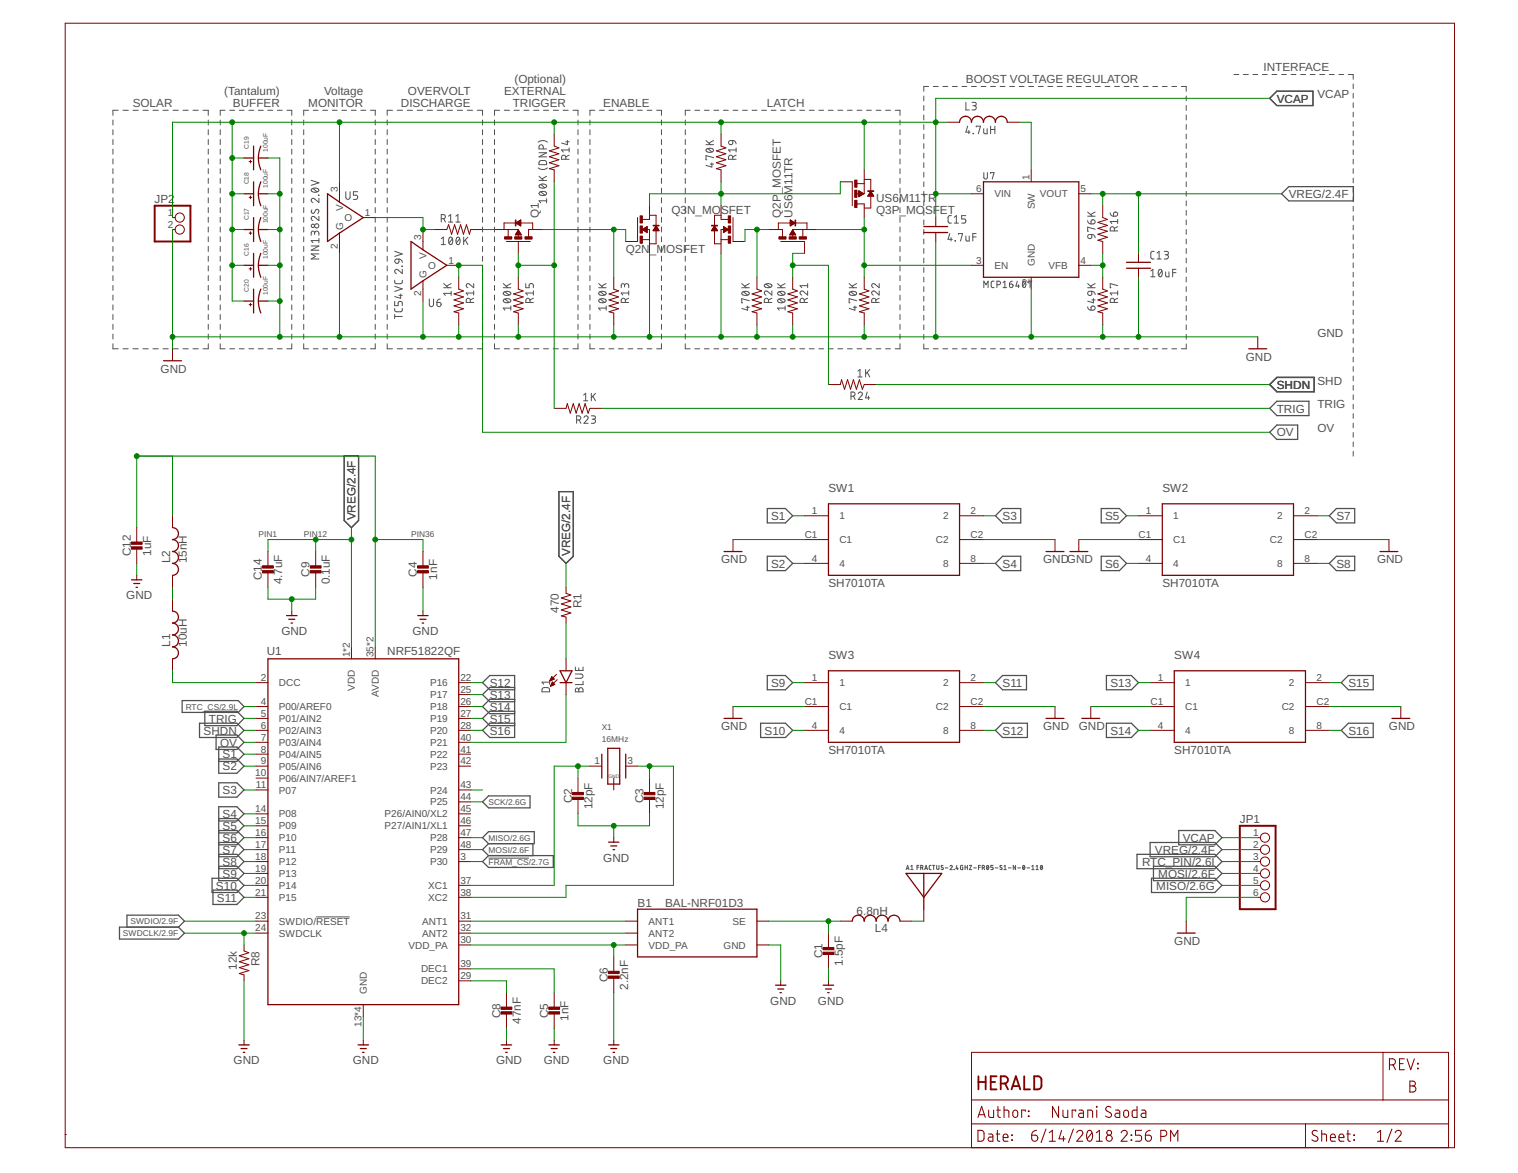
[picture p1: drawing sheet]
<svg xmlns="http://www.w3.org/2000/svg" width="279mm" height="216mm" viewBox="0 0 279 216" stroke-linecap="round" stroke-linejoin="round" font-family="sans-serif">
<defs><g id="words">
<g font-size="2.2" fill="#505050">
<text x="41.3" y="17.5">(Tantalum)</text>
<text x="59.7" y="17.5">Voltage</text>
<text x="75.1" y="17.5">OVERVOLT</text>
<text x="92.8" y="17.5">EXTERNAL</text>
<text x="94.7" y="15.3">(Optional)</text>
<text x="177.8" y="15.3">BOOST VOLTAGE REGULATOR</text>
<text x="232.6" y="13.1">INTERFACE</text>
<text x="24.4" y="19.6">SOLAR</text>
<text x="42.9" y="19.6">BUFFER</text>
<text x="56.7" y="19.6">MONITOR</text>
<text x="73.8" y="19.6">DISCHARGE</text>
<text x="94.4" y="19.6">TRIGGER</text>
<text x="111" y="19.6">ENABLE</text>
<text x="141.2" y="19.6">LATCH</text>
<text x="235" y="18.9">VCAP</text>
<text x="242.5" y="18.1">VCAP</text>
<text x="28.5" y="37.3">JP2</text>
<text x="99.1" y="40.1" transform="rotate(-90 99.1 40.1)">Q1</text>
<text x="123.6" y="39.4">Q3N_MOSFET</text>
<text x="143.7" y="40.1" transform="rotate(-90 143.7 40.1)">Q2P_MOSFET</text>
<text x="145.9" y="40.1" transform="rotate(-90 145.9 40.1)">US6M11TR</text>
<text x="161.3" y="37.2">US6M11TR</text>
<text x="161.3" y="39.4">Q3P_MOSFET</text>
<text x="237.2" y="36.4">VREG/2.4F</text>
<text x="115.2" y="46.6">Q2N</text>
<text x="119.6" y="46.6">_MOSFET</text>
<text x="242.5" y="62">GND</text>
<text x="29.6" y="68.6">GND</text>
<text x="229.3" y="66.4">GND</text>
<text x="235" y="71.5">SHDN</text>
<text x="242.5" y="70.8">SHD</text>
<text x="235" y="75.9">TRIG</text>
<text x="242.5" y="75.2">TRIG</text>
<text x="235" y="80.3">OV</text>
<text x="242.5" y="79.6">OV</text>
<text x="65.4" y="95.8" transform="rotate(-90 65.4 95.8)">VREG/2.4F</text>
<text x="141.9" y="95.7">S1</text>
<text x="152.5" y="90.5">SW1</text>
<text x="184.5" y="95.7">S3</text>
<text x="203.4" y="95.7">S5</text>
<text x="213.9" y="90.5">SW2</text>
<text x="246" y="95.7">S7</text>
<text x="24.1" y="102.4" transform="rotate(-90 24.1 102.4)">C12</text>
<text x="27.8" y="102.3" transform="rotate(-90 27.8 102.3)">1uF</text>
<text x="31.3" y="103.7" transform="rotate(-90 31.3 103.7)">L2</text>
<text x="34.4" y="103.7" transform="rotate(-90 34.4 103.7)">15nH</text>
<text x="48.2" y="106.8" transform="rotate(-90 48.2 106.8)">C14</text>
<text x="52" y="107.6" transform="rotate(-90 52 107.6)">4.7uF</text>
<text x="57" y="106.2" transform="rotate(-90 57 106.2)">C9</text>
<text x="60.7" y="107.6" transform="rotate(-90 60.7 107.6)">0.1uF</text>
<text x="76.8" y="106.2" transform="rotate(-90 76.8 106.2)">C4</text>
<text x="80.5" y="106.7" transform="rotate(-90 80.5 106.7)">1nF</text>
<text x="105" y="102.4" transform="rotate(-90 105 102.4)">VREG/2.4F</text>
<text x="132.7" y="103.7">GND</text>
<text x="141.9" y="104.5">S2</text>
<text x="184.5" y="104.5">S4</text>
<text x="192" y="103.7">GNDGND</text>
<text x="203.4" y="104.5">S6</text>
<text x="246" y="104.5">S8</text>
<text x="253.4" y="103.7">GND</text>
<text x="23.2" y="110.3">GND</text>
<text x="102.9" y="112.8" transform="rotate(-90 102.9 112.8)">470</text>
<text x="107" y="112" transform="rotate(-90 107 112)">R1</text>
<text x="152.5" y="108.1">SH7010TA</text>
<text x="213.9" y="108.1">SH7010TA</text>
<text x="31.3" y="119.1" transform="rotate(-90 31.3 119.1)">L1</text>
<text x="34.4" y="119.1" transform="rotate(-90 34.4 119.1)">10uH</text>
<text x="51.8" y="116.9">GND</text>
<text x="75.9" y="116.9">GND</text>
<text x="49.1" y="120.6">U1</text>
<text x="71.3" y="120.6">NRF51822QF</text>
<text x="152.5" y="121.3">SW3</text>
<text x="216.1" y="121.3">SW4</text>
<text x="90.1" y="126.4">S12</text>
<text x="90.1" y="130.8">S14</text>
<text x="90.1" y="128.6">S13</text>
<text x="141.9" y="126.4">S9</text>
<text x="184.5" y="126.4">S11</text>
<text x="204.4" y="126.4">S13</text>
<text x="248.2" y="126.4">S15</text>
<text x="37.5" y="135.2">SHDN</text>
<text x="38.5" y="133">TRIG</text>
<text x="40.5" y="137.4">OV</text>
<text x="90.1" y="135.2">S16</text>
<text x="90.1" y="133">S15</text>
<text x="132.7" y="134.4">GND</text>
<text x="140.7" y="135.2">S10</text>
<text x="184.5" y="135.2">S12</text>
<text x="192" y="134.4">GND</text>
<text x="198.6" y="134.4">GND</text>
<text x="204.4" y="135.2">S14</text>
<text x="248.2" y="135.2">S16</text>
<text x="255.6" y="134.4">GND</text>
<text x="41" y="139.6">S1</text>
<text x="41" y="141.8">S2</text>
<text x="152.5" y="138.8">SH7010TA</text>
<text x="216.1" y="138.8">SH7010TA</text>
<text x="41" y="146.2">S3</text>
<text x="105.3" y="147.9" transform="rotate(-90 105.3 147.9)">C2</text>
<text x="109" y="149" transform="rotate(-90 109 149)">12pF</text>
<text x="118.5" y="147.9" transform="rotate(-90 118.5 147.9)">C3</text>
<text x="122.2" y="149" transform="rotate(-90 122.2 149)">12pF</text>
<text x="41" y="150.6">S4</text>
<text x="41" y="155">S6</text>
<text x="41" y="152.8">S5</text>
<text x="217.7" y="155">VCAP</text>
<text x="228.2" y="151.4">JP1</text>
<text x="41" y="159.3">S8</text>
<text x="41" y="157.2">S7</text>
<text x="41" y="161.5">S9</text>
<text x="111" y="158.6">GND</text>
<text x="210.2" y="159.3">RTC_PIN/2.6I</text>
<text x="212.6" y="157.2">VREG/2.4F</text>
<text x="213.2" y="161.5">MOSI/2.6F</text>
<text x="39.8" y="163.7">S10</text>
<text x="39.9" y="165.9">S11</text>
<text x="117.4" y="166.9">B1</text>
<text x="122.4" y="166.9">BAL-NRF01D3</text>
<text x="212.8" y="163.7">MISO/2.6G</text>
<text x="157.7" y="168.5">6.8nH</text>
<text x="161" y="171.5">L4</text>
<text x="216.1" y="173.9">GND</text>
<text x="43.6" y="178.5" transform="rotate(-90 43.6 178.5)">12k</text>
<text x="47.8" y="177.8" transform="rotate(-90 47.8 177.8)">R8</text>
<text x="151.4" y="176.4" transform="rotate(-90 151.4 176.4)">C1</text>
<text x="155.1" y="177.8" transform="rotate(-90 155.1 177.8)">1.5pF</text>
<text x="111.9" y="180.8" transform="rotate(-90 111.9 180.8)">C6</text>
<text x="115.6" y="182.2" transform="rotate(-90 115.6 182.2)">2.2nF</text>
<text x="141.8" y="184.9">GND</text>
<text x="150.6" y="184.9">GND</text>
<text x="92.1" y="187.4" transform="rotate(-90 92.1 187.4)">C8</text>
<text x="95.9" y="188.5" transform="rotate(-90 95.9 188.5)">47nF</text>
<text x="100.9" y="187.4" transform="rotate(-90 100.9 187.4)">C5</text>
<text x="104.6" y="187.9" transform="rotate(-90 104.6 187.9)">1nF</text>
<text x="43" y="195.9">GND</text>
<text x="65" y="195.9">GND</text>
<text x="91.3" y="195.9">GND</text>
<text x="100.1" y="195.9">GND</text>
<text x="111" y="195.9">GND</text>
</g>
<g font-size="1.8" fill="#505050">
<text x="62.2" y="35.4" transform="rotate(-90 62.2 35.4)">3</text>
<text x="179.7" y="35.4">6</text>
<text x="189.5" y="33.2" transform="rotate(-90 189.5 33.2)">1</text>
<text x="198.9" y="35.4">5</text>
<text x="30.9" y="39.7">1</text>
<text x="30.9" y="41.9">2</text>
<text x="63.1" y="38.9" transform="rotate(-90 63.1 38.9)">V</text>
<text x="63.4" y="40.7">O</text>
<text x="67.2" y="39.7">1</text>
<text x="183" y="36.3">VIN</text>
<text x="190.4" y="38.6" transform="rotate(-90 190.4 38.6)">SW</text>
<text x="191.4" y="36.3">VOUT</text>
<text x="62.2" y="45.8" transform="rotate(-90 62.2 45.8)">2</text>
<text x="63.1" y="42.4" transform="rotate(-90 63.1 42.4)">G</text>
<text x="77.5" y="44.1" transform="rotate(-90 77.5 44.1)">3</text>
<text x="78.5" y="47.7" transform="rotate(-90 78.5 47.7)">V</text>
<text x="78.5" y="51.2" transform="rotate(-90 78.5 51.2)">G</text>
<text x="78.8" y="49.5">O</text>
<text x="82.5" y="48.5">1</text>
<text x="179.7" y="48.5">3</text>
<text x="183" y="49.5">EN</text>
<text x="189.5" y="52.3" transform="rotate(-90 189.5 52.3)">2</text>
<text x="190.5" y="49" transform="rotate(-90 190.5 49)">GND</text>
<text x="193" y="49.5">VFB</text>
<text x="198.9" y="48.5">4</text>
<text x="77.5" y="54.5" transform="rotate(-90 77.5 54.5)">2</text>
<text x="149.4" y="94.6">1</text>
<text x="154.5" y="95.6">1</text>
<text x="173.6" y="95.6">2</text>
<text x="178.6" y="94.6">2</text>
<text x="210.9" y="94.6">1</text>
<text x="216" y="95.6">1</text>
<text x="235" y="95.6">2</text>
<text x="240.1" y="94.6">2</text>
<text x="148.1" y="99">C1</text>
<text x="154.5" y="100">C1</text>
<text x="172.3" y="100">C2</text>
<text x="178.6" y="99">C2</text>
<text x="209.6" y="99">C1</text>
<text x="216" y="100">C1</text>
<text x="233.7" y="100">C2</text>
<text x="240.1" y="99">C2</text>
<text x="149.4" y="103.4">4</text>
<text x="154.5" y="104.4">4</text>
<text x="173.6" y="104.4">8</text>
<text x="178.6" y="103.4">8</text>
<text x="210.9" y="103.4">4</text>
<text x="216" y="104.4">4</text>
<text x="235" y="104.4">8</text>
<text x="240.1" y="103.4">8</text>
<text x="48" y="125.3">2</text>
<text x="64.4" y="121" transform="rotate(-90 64.4 121)">1*2</text>
<text x="68.8" y="121" transform="rotate(-90 68.8 121)">35*2</text>
<text x="84.7" y="125.3">22</text>
<text x="149.4" y="125.3">1</text>
<text x="178.6" y="125.3">2</text>
<text x="213.1" y="125.3">1</text>
<text x="242.3" y="125.3">2</text>
<text x="48" y="129.7">4</text>
<text x="48" y="131.9">5</text>
<text x="51.3" y="130.7">P00/AREF0</text>
<text x="51.3" y="126.3">DCC</text>
<text x="65.3" y="127.2" transform="rotate(-90 65.3 127.2)">VDD</text>
<text x="69.7" y="128.3" transform="rotate(-90 69.7 128.3)">AVDD</text>
<text x="79.2" y="126.3">P16</text>
<text x="79.2" y="128.5">P17</text>
<text x="79.2" y="130.7">P18</text>
<text x="84.7" y="127.5">25</text>
<text x="84.7" y="129.7">26</text>
<text x="84.7" y="131.9">27</text>
<text x="148.1" y="129.7">C1</text>
<text x="154.5" y="126.3">1</text>
<text x="154.5" y="130.7">C1</text>
<text x="172.3" y="130.7">C2</text>
<text x="173.6" y="126.3">2</text>
<text x="178.6" y="129.7">C2</text>
<text x="211.8" y="129.7">C1</text>
<text x="218.2" y="126.3">1</text>
<text x="218.2" y="130.7">C1</text>
<text x="235.9" y="130.7">C2</text>
<text x="237.2" y="126.3">2</text>
<text x="242.3" y="129.7">C2</text>
<text x="48" y="134.1">6</text>
<text x="48" y="136.3">7</text>
<text x="51.3" y="132.9">P01/AIN2</text>
<text x="51.3" y="135.1">P02/AIN3</text>
<text x="51.3" y="137.3">P03/AIN4</text>
<text x="79.2" y="132.9">P19</text>
<text x="79.2" y="135.1">P20</text>
<text x="79.2" y="137.3">P21</text>
<text x="84.7" y="134.1">28</text>
<text x="84.7" y="136.3">40</text>
<text x="149.4" y="134.1">4</text>
<text x="154.5" y="135.1">4</text>
<text x="173.6" y="135.1">8</text>
<text x="178.6" y="134.1">8</text>
<text x="213.1" y="134.1">4</text>
<text x="218.2" y="135.1">4</text>
<text x="237.2" y="135.1">8</text>
<text x="242.3" y="134.1">8</text>
<text x="47" y="142.9">10</text>
<text x="48" y="138.5">8</text>
<text x="48" y="140.7">9</text>
<text x="51.3" y="139.5">P04/AIN5</text>
<text x="51.3" y="141.7">P05/AIN6</text>
<text x="51.3" y="143.9">P06/AIN7/AREF1</text>
<text x="79.2" y="139.5">P22</text>
<text x="79.2" y="141.7">P23</text>
<text x="84.7" y="138.5">41</text>
<text x="84.7" y="140.7">42</text>
<text x="109.5" y="140.7">1</text>
<text x="115.5" y="140.7">3</text>
<text x="47" y="149.5">14</text>
<text x="47.1" y="145.1">11</text>
<text x="51.3" y="146.1">P07</text>
<text x="79.2" y="146.1">P24</text>
<text x="79.2" y="148.3">P25</text>
<text x="84.7" y="145.1">43</text>
<text x="84.7" y="147.3">44</text>
<text x="84.7" y="149.5">45</text>
<text x="47" y="151.7">15</text>
<text x="47" y="153.9">16</text>
<text x="51.3" y="150.5">P08</text>
<text x="51.3" y="152.6">P09</text>
<text x="51.3" y="154.8">P10</text>
<text x="70.8" y="150.4">P26/AIN0/XL2</text>
<text x="70.8" y="152.6">P27/AIN1/XL1</text>
<text x="79.2" y="154.8">P28</text>
<text x="84.7" y="151.7">46</text>
<text x="84.7" y="153.9">47</text>
<text x="230.7" y="153.9">1</text>
<text x="47" y="156.1">17</text>
<text x="47" y="158.3">18</text>
<text x="47" y="160.5">19</text>
<text x="51.3" y="157">P11</text>
<text x="51.3" y="159.2">P12</text>
<text x="51.3" y="161.4">P13</text>
<text x="79.2" y="157">P29</text>
<text x="79.2" y="159.2">P30</text>
<text x="84.7" y="156.1">48</text>
<text x="84.7" y="158.3">3</text>
<text x="230.7" y="156.1">2</text>
<text x="230.7" y="158.3">3</text>
<text x="230.7" y="160.5">4</text>
<text x="47" y="162.7">20</text>
<text x="47" y="164.8">21</text>
<text x="51.3" y="163.6">P14</text>
<text x="51.3" y="165.8">P15</text>
<text x="78.8" y="163.6">XC1</text>
<text x="78.8" y="165.8">XC2</text>
<text x="84.7" y="162.7">37</text>
<text x="84.7" y="164.8">38</text>
<text x="230.7" y="162.7">5</text>
<text x="230.7" y="164.8">6</text>
<text x="47" y="169.2">23</text>
<text x="47" y="171.4">24</text>
<text x="51.3" y="170.2">SWDIO/RESET</text>
<text x="51.3" y="172.4">SWDCLK</text>
<text x="77.7" y="170.2">ANT1</text>
<text x="77.7" y="172.4">ANT2</text>
<text x="84.7" y="169.2">31</text>
<text x="84.7" y="171.4">32</text>
<text x="84.7" y="173.6">30</text>
<text x="119.4" y="170.2">ANT1</text>
<text x="119.4" y="172.4">ANT2</text>
<text x="134.8" y="170.2">SE</text>
<text x="75.2" y="174.6">VDD_PA</text>
<text x="77.5" y="179">DEC1</text>
<text x="84.7" y="178">39</text>
<text x="119.4" y="174.6">VDD_PA</text>
<text x="133.2" y="174.6">GND</text>
<text x="67.5" y="182.9" transform="rotate(-90 67.5 182.9)">GND</text>
<text x="77.5" y="181.2">DEC2</text>
<text x="84.7" y="180.2">29</text>
<text x="66.6" y="189" transform="rotate(-90 66.6 189)">13*4</text>
</g>
<g font-size="1.5" fill="#505050">
<text x="47.6" y="98.9">PIN1</text>
<text x="55.9" y="98.9">PIN12</text>
<text x="75.7" y="98.9">PIN36</text>
<text x="34.2" y="130.6">RTC_CS/2.9L</text>
<text x="110.8" y="136.6">16MHz</text>
<text x="110.8" y="134.4">X1</text>
<text x="89.9" y="148.1">SCK/2.6G</text>
<text x="89.9" y="154.7">MISO/2.6G</text>
<text x="89.9" y="156.9">MOSI/2.6F</text>
<text x="89.9" y="159.1">FRAM_CS/2.7G</text>
<text x="22.6" y="172.3">SWDCLK/2.9F</text>
<text x="24" y="170.1">SWDIO/2.9F</text>
</g>
<g font-size="1.2" fill="#505050">
<text x="45.8" y="27.3" transform="rotate(-90 45.8 27.3)">C19</text>
<text x="49.3" y="27.9" transform="rotate(-90 49.3 27.9)">100uF</text>
<text x="45.8" y="33.9" transform="rotate(-90 45.8 33.9)">C18</text>
<text x="49.3" y="34.5" transform="rotate(-90 49.3 34.5)">100uF</text>
<text x="45.8" y="40.5" transform="rotate(-90 45.8 40.5)">C17</text>
<text x="49.3" y="41.1" transform="rotate(-90 49.3 41.1)">100uF</text>
<text x="45.8" y="47.1" transform="rotate(-90 45.8 47.1)">C16</text>
<text x="49.3" y="47.7" transform="rotate(-90 49.3 47.7)">100uF</text>
<text x="45.8" y="53.7" transform="rotate(-90 45.8 53.7)">C20</text>
<text x="49.3" y="54.3" transform="rotate(-90 49.3 54.3)">100uF</text>
</g>
<text font-size=".9" fill="#505050" x="112" y="143.2">GND</text>
</g></defs>
<g fill="none" stroke="#505050" stroke-width=".18">
<path d="M170 17.7v.9M170 19.4v.9M170.9 15.9h-.9v.9M171.8 15.9h.9M173.5 15.9h.9M175.3 15.9h.9M177.1 15.9h.8M177.8 18.8v1.4h.6M178.8 15.9h.9M178.9 18.8l.6 .1 .2 .2-.2 .3-.4 .1M179.3 19.5a.39 .39 0 0 1 .4 .3 .39 .39 0 0 1-.4 .4h-.4M180.6 15.9h.9"/>
<path d="M182.3 15.9h.9M184.1 15.9h.9M185.8 15.9h.9M187.6 15.9h.9M189.4 15.9h.8M191.1 15.9h.9M192.9 15.9h.9M194.6 15.9h.9M196.4 15.9h.9M198.1 15.9h.9M199.9 15.9h.9M201.6 15.9h.9"/>
<path d="M203.4 15.9h.9M205.1 15.9h.9M206.9 15.9h.9M208.7 15.9h.8M210.4 15.9h.9M212.2 15.9h.9M213.9 15.9h.9M215.7 15.9h.9M217.4 15.9h.9v.9M218.3 17.7v.9M218.3 19.4v.9M227.1 13.7h.9"/>
<path d="M228.9 13.7h.9M230.6 13.7h.9M232.4 13.7h.9M234.1 13.7h.9M235.9 13.7h.9M237.6 13.7h.9M239.4 13.7h.9M241.2 13.7h.8M242.9 13.7h.9M244.7 13.7h.9M246.4 13.7h.9M248.2 13.7h.9v.9"/>
<path d="M249.1 15.5v.8M249.1 17.2v.9M249.1 18.9v.9M20.8 22.1v.9M20.8 23.9v.9M20.8 25.7v.9M20.8 27.5v.9M20.8 29.3v.9M20.8 31.1v.9M20.8 32.8v1M20.8 34.6v.9M20.8 36.4v.9"/>
<path d="M20.8 38.2v.9M20.8 40v.9M21.8 20.3h-1v.9M22.6 20.3h1M24.5 20.3h.9M26.3 20.3h1M28.2 20.3h.9M30 20.3h1M31.8 20.3h1M33.7 20.3h.9M35.5 20.3h1M37.4 20.3h.9v.9"/>
<path d="M38.3 22.1v.9M38.3 23.9v.9M38.3 25.7v.9M38.3 27.5v.9M38.3 29.3v.9M38.3 31.1v.9M38.3 32.8v1M38.3 34.6v.9M38.3 36.4v.9M38.3 38.2v.9M38.3 40v.9M40.5 22.1v.9"/>
<path d="M40.5 23.9v.9M40.5 25.7v.9M40.5 27.5v.9M40.5 29.3v.9M40.5 31.1v.9M40.5 32.8v1M40.5 34.6v.9M40.5 36.4v.9M40.5 38.2v.9M40.5 40v.9M41.4 20.3h-.9v.9M42.3 20.3h.9"/>
<path d="M44 20.3h.9M45.8 20.3h.9M47.5 20.3h1M49.3 20.3h.9M51.1 20.3h.8M52.8 20.3h.9v.9M53.7 22.1v.9M53.7 23.9v.9M53.7 25.7v.9M53.7 27.5v.9M53.7 29.3v.9M53.7 31.1v.9"/>
<path d="M53.7 32.8v1M53.7 34.6v.9M53.7 36.4v.9M53.7 38.2v.9M53.7 40v.9M55.9 22.1v.9M55.9 23.9v.9M55.9 25.7v.9M55.9 27.5v.9M55.9 29.3v.9M55.9 31.1v.9M55.9 32.8v1"/>
<path d="M55.9 34.6v.9M55.9 36.4v.9M55.9 38.2v.9M55.9 40v.9M56.8 20.3h-.9v.9M57.3 33.2l1.4 .5-1.4 .4M57.4 34.8a.88 .88 0 0 1 1.3 .2 .83 .83 0 0 1-1.4 0zM57.4 38.6a.35 .35 0 0 0-.1 .5 .35 .35 0 0 0 .6 0l.2-.4a.36 .36 0 0 1 .5-.1 .36 .36 0 0 1 0 .6l-.1 .1M57.6 34.7l.8 .6M57.7 20.3h.8M58.6 35.9l.1 .1zM58.7 39.8v.8l-.8-.7a.39 .39 0 0 0-.6 .2 .39 .39 0 0 0 .3 .5"/>
<path d="M58.7 36.5v.8l-.8-.7a.38 .38 0 0 0-.6 .1 .38 .38 0 0 0 .3 .6M59.4 20.3h.9M61.2 20.3h.9M62.9 20.3h.9M63.6 35.3v1a.39 .39 0 0 0 .4 .4 .39 .39 0 0 0 .4-.4v-1M64.7 20.3h.9M65.8 35.3h-.8v.6h.5a.4 .4 0 0 1 .3 .4 .4 .4 0 0 1-.3 .4h-.5M66.4 20.3h.9M68.2 20.3h.9v.9M69.1 22.1v.9M69.1 23.9v.9M69.1 25.7v.9"/>
<path d="M69.1 27.5v.9M69.1 29.3v.9M69.1 31.1v.9M69.1 32.8v1M69.1 34.6v.9M69.1 36.4v.9M69.1 38.2v.9M69.1 40v.9M71.3 22.1v.9M71.3 23.9v.9M71.3 25.7v.9M71.3 27.5v.9"/>
<path d="M71.3 29.3v.9M71.3 31.1v.9M71.3 32.8v1M71.3 34.6v.9M71.3 36.4v.9M71.3 38.2v.9M71.3 40v.9M72.2 20.3h-.9v.9M73.1 20.3h1M75 20.3h.9M76.8 20.3h1M78.6 20.3h1"/>
<path d="M80.5 20.3h.9M82.3 20.3h1M82.5 39.8l.5-.3v1.4M83.9 39.8l.4-.3v1.4M84.2 20.3h.9M86 20.3h1M87.8 20.3h1v.9M88.8 22.1v.9M88.8 23.9v.9M88.8 25.7v.9M88.8 27.5v.9M88.8 29.3v.9"/>
<path d="M88.8 31.1v.9M88.8 32.8v1M88.8 34.6v.9M88.8 36.4v.9M88.8 38.2v.9M88.8 40v.9M91 22.1v.9M91 23.9v.9M91 25.7v.9M91 27.5v.9M91 29.3v.9M91 31.1v.9"/>
<path d="M91 32.8v1M91 34.6v.9M91 36.4v.9M91 38.2v.9M91 40v.9M91.9 20.3h-.9v.9M92.8 20.3h1M94.6 20.3h1M96.4 20.3h1M98.2 20.3h1M99.1 30.9a1.36 1.36 0 0 0 1.7 0M99.1 26.2l.8-.3 .9 .3"/>
<path d="M99.2 33.2h1.4M99.2 32.4l.9 .8M99.2 28.1h1.4l-1.4 .8h1.4M99.3 35.4a.77 .77 0 0 1 1.3 .3 .89 .89 0 0 1-1.4-.1zM99.3 34a.87 .87 0 0 1 1.3 .2 .83 .83 0 0 1-1.4 0zM99.3 29.7l1.1-.1 .2 .2v.5h-1.4zM99.5 35.3l.8 .6M99.5 34l.8 .6M100 27.4v-.4a.39 .39 0 0 0-.4-.4 .39 .39 0 0 0-.4 .4v.4h1.4M100 20.3h1M100.6 37h-1.4l.3 .3M100.6 36.6v.7"/>
<path d="M100.6 32.4l-.8 .5M101.8 20.3h1M103.6 20.3h1M104.1 29.3v-.4a.39 .39 0 0 0-.4-.3 .39 .39 0 0 0-.3 .3v.4h1.4M104.1 26.1h.7M104.4 25.9v.7l-1-.3M104.8 28.6l-.7 .3M104.8 27.6h-1.4l.3 .4M104.8 27.2v.8M105.5 20.3h.9v.9M106.4 22.1v.9M106.4 23.9v.9"/>
<path d="M106.4 25.7v.9M106.4 27.5v.9M106.4 29.3v.9M106.4 31.1v.9M106.4 32.8v1M106.4 34.6v.9M106.4 36.4v.9M106.4 38.2v.9M106.4 40v.9M108.6 22.1v.9M108.6 23.9v.9M108.6 25.7v.9"/>
<path d="M108.6 27.5v.9M108.6 29.3v.9M108.6 31.1v.9M108.6 32.8v1M108.6 34.6v.9M108.6 36.4v.9M108.6 38.2v.9M108.6 40v.9M109.5 20.3h-.9v.9M110.3 20.3h.9M112.1 20.3h.9M113.8 20.3h.9"/>
<path d="M115.6 20.3h.9M117.3 20.3h.9M119.1 20.3h.9M120.9 20.3h.9v.9M121.8 22.1v.9M121.8 23.9v.9M121.8 25.7v.9M121.8 27.5v.9M121.8 29.3v.9M121.8 31.1v.9M121.8 32.8v1M121.8 34.6v.9"/>
<path d="M121.8 36.4v.9M121.8 38.2v.9M121.8 40v.9M126.1 22.1v.9M126.1 23.9v.9M126.1 25.7v.9M126.1 27.5v.9M126.1 29.3v.9M126.1 31.1v.9M126.1 32.8v1M126.1 34.6v.9M126.1 36.4v.9"/>
<path d="M126.1 38.2v.9M126.1 40v.9M127 20.3h-.9v.9M127.9 20.3h.9M129.6 20.3h.9M129.9 26.6h1.4M129.9 25.9l.9 .7M130 27.5a.87 .87 0 0 1 1.3 .2 .83 .83 0 0 1-1.4 0zM130.3 27.3l.7 .7M130.7 30.2h.6M131 30v.8l-1.1-.4M131.3 29l-1.4-.4v.8h.2"/>
<path d="M131.3 25.9l-.8 .4M131.4 20.3h.9M133.2 20.3h.8M134.2 26l.7-.1v.4a.39 .39 0 0 1-.6 .3 .39 .39 0 0 1-.1-.6zM134.9 29.3v-.4a.39 .39 0 0 0-.4-.3 .39 .39 0 0 0-.4 .3v.4h1.4M134.9 25.9l.3 .1 .3 .5M134.9 20.3h.9M135.5 27.6h-1.4l.3 .4M135.5 28.6l-.6 .3M135.5 27.2v.8M136.7 20.3h.9M138.4 20.3h.9"/>
<path d="M140.2 20.3h.9M141.9 20.3h.9M143.7 20.3h.9M145.5 20.3h.8M147.2 20.3h.9M148.9 20.3h1M150.7 20.3h.9M152.5 20.3h.9M154.2 20.3h.9M156 20.3h.9M157.7 20.3h.9M159.5 20.3h.9"/>
<path d="M161.2 20.3h.9M163 20.3h.9M164.8 20.3h.9v.9M165.7 22.1v.9M165.7 23.9v.9M165.7 25.7v.9M165.7 27.5v.9M165.7 29.3v.9M165.7 31.1v.9M165.7 32.8v1M165.7 34.6v.9M165.7 36.4v.9"/>
<path d="M165.7 38.2v.9M165.7 40v.9M170 21.2v.9M170 22.9v.9M170 24.7v.9M170 26.4v.9M170 28.2v.9M170 30v.8M170 31.7v.9M170 33.5v.9M170 35.2v.9M170 37v.9"/>
<path d="M170 38.7v.9M175.1 39.7h-.4l-.2 .3v.9l.2 .1 .4 .1M177.8 39.7h-.8v.6h.4a.39 .39 0 0 1 .4 .4 .39 .39 0 0 1-.4 .4h-.4M178.1 23.2l-.3 1.1h.8M178.3 24v.6M179.1 24.6h.1M179.7 23.4v-.2h.8l-.4 1.4M181.1 23.7v.7l.2 .2h.4v-.9M181.1 31.8v1l.2 .2 .4-.2v-1M182.3 31.9v-.1h.7l-.4 1.2M182.3 23.2v1.4M182.3 23.8h.8"/>
<path d="M183.1 23.2v1.4M200.2 39.8h1.4M200.2 39l.8 .8M201.6 39l-.9 .5M204.3 39.2l.3 .5 .4 .1M205 39.1a.39 .39 0 0 1 .7 .1 .39 .39 0 0 1-.4 .6h-.3zM218.3 21.2v.9M218.3 22.9v.9M218.3 24.7v.9M218.3 26.4v.9M218.3 28.2v.9M218.3 30v.8"/>
<path d="M218.3 31.7v.9M218.3 33.5v.9M218.3 35.2v.9M218.3 37v.9M218.3 38.7v.9M249.1 20.7v.8M249.1 22.4v.9M249.1 24.1v.9M249.1 25.8v.9M249.1 27.6v.8M249.1 29.3v.9M249.1 31.1v.8"/>
<path d="M249.1 32.8v.9M249.1 34.5v.9M249.1 36.3v.8M249.1 38v.9M249.1 39.7v.9M20.8 41.8v.9M20.8 43.6v.9M20.8 45.4v.9M20.8 47.2v.9M20.8 48.9v1M20.8 50.7v1M20.8 52.5v.9"/>
<path d="M20.8 54.3v.9M20.8 56.1v.9M20.8 57.9v.9M20.8 59.7v.9M38.3 41.8v.9M38.3 43.6v.9M38.3 45.4v.9M38.3 47.2v.9M38.3 48.9v1M38.3 50.7v1M38.3 52.5v.9M38.3 54.3v.9"/>
<path d="M38.3 56.1v.9M38.3 57.9v.9M38.3 59.7v.9M40.5 41.8v.9M40.5 43.6v.9M40.5 45.4v.9M40.5 47.2v.9M40.5 48.9v1M40.5 50.7v1M40.5 52.5v.9M40.5 54.3v.9M40.5 56.1v.9"/>
<path d="M40.5 57.9v.9M40.5 59.7v.9M53.7 41.8v.9M53.7 43.6v.9M53.7 45.4v.9M53.7 47.2v.9M53.7 48.9v1M53.7 50.7v1M53.7 52.5v.9M53.7 54.3v.9M53.7 56.1v.9M53.7 57.9v.9"/>
<path d="M53.7 59.7v.9M55.9 41.8v.9M55.9 43.6v.9M55.9 45.4v.9M55.9 47.2v.9M55.9 48.9v1M55.9 50.7v1M55.9 52.5v.9M55.9 54.3v.9M55.9 56.1v.9M55.9 57.9v.9M55.9 59.7v.9"/>
<path d="M57.3 45.3h1.4l-1.4 .8h1.4M57.9 42.9a.39 .39 0 0 1 .4-.4 .39 .39 0 0 1 .4 .4v.4M57.9 43.2v-.5l-.4-.2-.2 .3v.5M58.7 46.7h-1.4l.8 .5-.8 .5h1.4M58.7 44.3h-1.4l.3 .4M58.7 43.9v.8M69.1 41.8v.9M69.1 43.6v.9M69.1 45.4v.9M69.1 47.2v.9M69.1 48.9v1M69.1 50.7v1"/>
<path d="M69.1 52.5v.9M69.1 54.3v.9M69.1 56.1v.9M69.1 57.9v.9M69.1 59.7v.9M71.3 41.8v.9M71.3 43.6v.9M71.3 45.4v.9M71.3 47.2v.9M71.3 48.9v1M71.3 50.7v1M71.3 52.5v.9"/>
<path d="M71.3 54.3v.9M71.3 56.1v.9M71.3 57.9v.9M71.3 59.7v.9M72.6 56.8l.1 .4 .3 .2h.9l.1-.2v-.4M72.6 55.5v.8h.7v-.5a.39 .39 0 0 1 .4-.3 .39 .39 0 0 1 .3 .3v.5M72.6 51.6l.1 .4 .3 .2h.9l.1-.2v-.4M72.6 58.3h1.4M72.6 57.9v.8M72.6 52.7l1.4 .5-1.4 .4M72.6 46.2l1.4 .5-1.4 .5M72.8 47.8l.6-.1v.5a.39 .39 0 0 1-.5 .2 .39 .39 0 0 1-.1-.6z"/>
<path d="M73.4 47.7l.5 .2 .1 .4M73.4 54.4h.6M73.7 54.1v.8l-1.1-.3M74 49v.1zM74 49.6v.8l-.7-.7a.38 .38 0 0 0-.6 .1 .38 .38 0 0 0 .3 .6M79 55v1a.39 .39 0 0 0 .4 .5 .39 .39 0 0 0 .4-.5v-1M80.4 55.7h.5a.39 .39 0 0 1 .3 .4 .39 .39 0 0 1-.4 .3 .39 .39 0 0 1-.4-.4zM81 55l-.5 .3-.1 .4M81.2 40.3h.4a.38 .38 0 0 0 .4-.4 .38 .38 0 0 0-.4-.4h-.4v1.4M81.2 43.9l.4-.3v1.4M81.2 45h.8M81.7 53h1.3"/>
<path d="M81.7 52.2l.8 .8M81.7 40.3l.3 .6M82.5 40.9h.8M82.7 43.7l.3-.1a.81 .81 0 0 1 0 1.4 .85 .85 0 0 1-.3-1.3zM83 54h-1.3l.3 .4M83 53.6v.8M83 52.2l-.8 .5M83.3 43.9l-.6 .8M83.9 40.9h.8M84.1 43.7l.2-.1a.81 .81 0 0 1 0 1.4 .85 .85 0 0 1-.2-1.3zM84.6 43.9l-.6 .8M85.3 43.6v1.4"/>
<path d="M85.6 44.2l.5 .8M86.1 43.6l-.8 .9M86.6 55.7v-.4a.38 .38 0 0 0-.4-.4 .38 .38 0 0 0-.4 .4v.4h1.4M87.2 52.2v.8l-.8-.7a.37 .37 0 0 0-.6 .1 .37 .37 0 0 0 .3 .6M87.2 54.9l-.6 .3M87.2 53.9h-1.4l.3 .4M87.2 53.6v.7M88.8 41.8v.9M88.8 43.6v.9M88.8 45.4v.9M88.8 47.2v.9M88.8 48.9v1"/>
<path d="M88.8 50.7v1M88.8 52.5v.9M88.8 54.3v.9M88.8 56.1v.9M88.8 57.9v.9M88.8 59.7v.9M91 41.8v.9M91 43.6v.9M91 45.4v.9M91 47.2v.9M91 48.9v1M91 50.7v1"/>
<path d="M91 52.5v.9M91 54.3v.9M91 56.1v.9M91 57.9v.9M91 59.7v.9M92.6 53h1.4M92.6 52.2l.9 .8M92.7 55.1a.77 .77 0 0 1 1.3 .4 .77 .77 0 0 1-1.4-.3zM92.7 53.8a.87 .87 0 0 1 1.3 .2 .83 .83 0 0 1-1.4 0zM92.9 55.1l.8 .6M92.9 53.7l.8 .6M94 56.7h-1.4l.3 .4"/>
<path d="M94 56.3v.8M94 52.2l-.8 .5M96.8 52.2v.8h.6v-.5a.4 .4 0 0 1 .4-.3 .4 .4 0 0 1 .4 .3v.5M97.6 55.7v-.4a.39 .39 0 0 0-.4-.4 .39 .39 0 0 0-.4 .4v.4h1.4M98.2 53.9h-1.4l.3 .4M98.2 54.9l-.6 .3M98.2 53.6v.7M106.4 41.8v.9M106.4 43.6v.9M106.4 45.4v.9M106.4 47.2v.9M106.4 48.9v1"/>
<path d="M106.4 50.7v1M106.4 52.5v.9M106.4 54.3v.9M106.4 56.1v.9M106.4 57.9v.9M106.4 59.7v.9M108.6 41.8v.9M108.6 43.6v.9M108.6 45.4v.9M108.6 47.2v.9M108.6 48.9v1M108.6 50.7v1"/>
<path d="M108.6 52.5v.9M108.6 54.3v.9M108.6 56.1v.9M108.6 57.9v.9M108.6 59.7v.9M110.2 53h1.4M110.2 52.2l.8 .8M110.3 55.1a.85 .85 0 0 1 1.3 .3 .81 .81 0 0 1-1.4 0zM110.3 53.8a.85 .85 0 0 1 1.3 .2 .81 .81 0 0 1-1.4 0zM110.5 55.1l.8 .6M110.5 53.7l.8 .6M111.6 56.7h-1.4l.3 .4"/>
<path d="M111.6 56.3v.8M111.6 52.2l-.9 .5M115 52.6a.38 .38 0 0 1 .3-.4 .38 .38 0 0 1 .4 .4v.4M115 52.8l-.1-.4-.3-.2-.2 .2-.1 .6M115.1 55.7v-.4a.38 .38 0 0 0-.4-.4 .38 .38 0 0 0-.4 .4v.4h1.4M115.7 53.9h-1.4l.3 .4M115.7 54.9l-.6 .3M115.7 53.6v.7M121.8 41.8v.9M121.8 43.6v.9M121.8 45.4v.9M121.8 47.2v.9"/>
<path d="M121.8 48.9v1M121.8 50.7v1M121.8 52.5v.9M121.8 54.3v.9M121.8 56.1v.9M121.8 57.9v.9M121.8 59.7v.9M126.1 41.8v.9M126.1 43.6v.9M126.1 45.4v.9M126.1 47.2v.9M126.1 48.9v1"/>
<path d="M126.1 50.7v1M126.1 52.5v.9M126.1 54.3v.9M126.1 56.1v.9M126.1 57.9v.9M126.1 59.7v.9M136.5 53h1.4M136.5 52.2l.9 .8M136.6 53.8a.87 .87 0 0 1 1.3 .2 .83 .83 0 0 1-1.4 0zM136.8 53.7l.8 .6M137.3 56.6h.6M137.6 56.3v.8l-1.1-.3"/>
<path d="M137.9 55.4l-1.4-.4v.7h.2M137.9 52.2l-.8 .5M140.8 52.4a.91 .91 0 0 1 1.3 .2 .83 .83 0 0 1-1.4 0zM141 52.3l.8 .6M141.5 55.7v-.4a.39 .39 0 0 0-.4-.4 .39 .39 0 0 0-.4 .4v.4h1.4M142.1 53.6v.7l-.8-.6a.37 .37 0 0 0-.6 .1 .37 .37 0 0 0 .3 .5M142.1 54.9l-.6 .3M143.1 53h1.4M143.1 52.2l.9 .8M143.2 55.1a.77 .77 0 0 1 1.3 .4 .89 .89 0 0 1-1.4-.1zM143.2 53.8a.87 .87 0 0 1 1.3 .2 .83 .83 0 0 1-1.4 0zM143.4 55.1l.8 .6"/>
<path d="M143.4 53.7l.8 .6M144.5 56.7h-1.4l.3 .4M144.5 56.3v.8M144.5 52.2l-.8 .5M148 55.7v-.4a.39 .39 0 0 0-.4-.4 .39 .39 0 0 0-.3 .4v.4h1.4M148.7 53.6v.7l-.8-.6a.37 .37 0 0 0-.6 .1 .37 .37 0 0 0 .3 .5M148.7 54.9l-.7 .3M148.7 52.2v.8M148.7 52.6h-1.4l.3 .4M156.3 53h1.4M156.3 52.2l.8 .8M156.4 53.8a.87 .87 0 0 1 1.3 .2 .81 .81 0 0 1-1.4 0z"/>
<path d="M156.6 53.7l.8 .6M157.1 56.6h.6M157.4 56.3v.8l-1.1-.3M157.7 55.4l-1.4-.4v.7h.1M157.7 52.2l-.9 .5M161.2 55.7v-.4a.38 .38 0 0 0-.4-.4 .38 .38 0 0 0-.4 .4v.4h1.4M161.8 53.6v.7l-.7-.6a.38 .38 0 0 0-.6 .1 .38 .38 0 0 0 .2 .5M161.8 52.2v.8l-.7-.7a.37 .37 0 0 0-.6 .1 .37 .37 0 0 0 .2 .6M161.8 54.9l-.6 .3M165.7 41.8v.9M165.7 43.6v.9M165.7 45.4v.9"/>
<path d="M165.7 47.2v.9M165.7 48.9v1M165.7 50.7v1M165.7 52.5v.9M165.7 54.3v.9M165.7 56.1v.9M165.7 57.9v.9M165.7 59.7v.9M170 40.5v.9M170 42.2v.9M170 44v.9M170 45.7v1"/>
<path d="M170 47.5v.9M170 49.3v.8M170 51v.9M170 52.8v.9M170 54.5v.9M170 56.3v.9M170 58v.9M170 59.8v.9M174.8 43l-.3 1h.8M175 43.8v.6M175.6 41.1h.8M175.6 40l.4-.3v1.4"/>
<path d="M175.8 44.3l.1 .1zM176.4 43.1v-.1h.8l-.4 1.4M177.8 43.4v.9l.2 .1h.4v-1M179 43.6h.7M179.7 43h-.7v1.4M181.1 52.9v-1.1l.4 .6 .4-.6v1.1M183 51.8h-.4l-.2 .2 .1 .8 .1 .1h.4M183.5 52.4l.6-.1v-.4l-.6-.1v1.1M184.6 52.9h.7M184.6 52l.4-.2v1.1M185.8 52.3h.4a.33 .33 0 0 1 .2 .3 .33 .33 0 0 1-.3 .3 .33 .33 0 0 1-.3-.3zM186.3 51.8l-.3 .1-.2 .4"/>
<path d="M187.2 51.8l-.2 .9h.6M187.5 52.4v.5M188.3 51.8h.1a.6 .6 0 0 1 .4 .5 .6 .6 0 0 1-.4 .6l-.2-.6zM188.8 52l-.6 .7M189.3 51.8h.6M189.6 51.8v1.1M200.2 40.6l.1 .4 .5 .2M200.2 56.5l.1 .3 .5 .3M200.2 53h1.4M200.2 52.2l.8 .8M200.3 43.3l.7-.1v.4a.39 .39 0 0 1-.6 .3 .39 .39 0 0 1-.1-.6zM200.3 53.7l.7-.1v.5a.39 .39 0 0 1-.6 .2 .39 .39 0 0 1-.1-.6z"/>
<path d="M200.9 40.5a.39 .39 0 0 1 .6 .2 .39 .39 0 0 1-.3 .5h-.4zM200.9 56.4a.39 .39 0 0 1 .6 .1 .39 .39 0 0 1-.3 .6h-.4zM201 43.2l.3 .1 .3 .5M201 53.6l.4 .3 .2 .3M201 55.2h.6M201.3 55v.7l-1.1-.3M201.6 42.2l-1.4-.4v.8h.1M201.6 52.2l-.9 .5M205.1 42.5v-.4a.38 .38 0 0 0-.4-.4 .38 .38 0 0 0-.4 .4v.4h1.4M205.1 55.7v-.4a.38 .38 0 0 0-.4-.4 .38 .38 0 0 0-.4 .4v.4h1.4M205.7 52.6l-1.4-.4v.8h.2M205.7 53.9h-1.4l.3 .4"/>
<path d="M205.7 41.7l-.6 .3M205.7 40.8h-1.4l.3 .3M205.7 40.4v.7M205.7 53.6v.7M205.7 54.9l-.6 .3M211.8 49.9l.4-.3v1.3M211.8 50.9h.8M212.4 46.3h-.4l-.2 .3v.9l.6 .2M213 47.7h.7M213 46.6l.3-.3v1.4M213.3 49.7l.3-.1a.81 .81 0 0 1 0 1.3 .85 .85 0 0 1-.3-1.2zM213.9 49.9l-.6 .8"/>
<path d="M214.3 46.3h.6l.2 .2-.2 .4h-.4M214.5 50v.7l.3 .2h.4v-.9M214.7 46.9a.39 .39 0 0 1 .4 .4 .39 .39 0 0 1-.4 .4h-.4M215.8 50.2h.7M216.5 49.6h-.7v1.3M218.3 40.5v.9M218.3 42.2v.9M218.3 44v.9M218.3 45.7v1M218.3 47.5v.9M218.3 49.3v.8M218.3 51v.9"/>
<path d="M218.3 52.8v.9M218.3 54.5v.9M218.3 56.3v.9M218.3 58v.9M218.3 59.8v.9M249.1 41.5v.8M249.1 43.2v.9M249.1 44.9v.9M249.1 46.7v.8M249.1 48.4v.9M249.1 50.1v.9M249.1 51.9v.8"/>
<path d="M249.1 53.6v.9M249.1 55.3v.9M249.1 57.1v.8M249.1 58.8v.9M20.8 61.5v.9M20.8 63.3v.9h1M22.6 64.2h1M24.5 64.2h.9M26.3 64.2h1M28.2 64.2h.9M30 64.2h1M31.8 64.2h1"/>
<path d="M33.7 64.2h.9M35.5 64.2h1M38.3 63.3v.9h-.9M38.3 61.5v.9M40.5 63.3v.9h.9M40.5 61.5v.9M42.3 64.2h.9M44 64.2h.9M45.8 64.2h.9M47.5 64.2h1M49.3 64.2h.9M51.1 64.2h.8"/>
<path d="M53.7 63.3v.9h-.9M53.7 61.5v.9M55.9 63.3v.9h.9M55.9 61.5v.9M57.7 64.2h.8M59.4 64.2h.9M61.2 64.2h.9M62.9 64.2h.9M64.7 64.2h.9M66.4 64.2h.9M69.1 63.3v.9h-.9M69.1 61.5v.9"/>
<path d="M71.3 63.3v.9h.9M71.3 61.5v.9M73.1 64.2h1M75 64.2h.9M76.8 64.2h1M78.6 64.2h1M80.5 64.2h.9M82.3 64.2h1M84.2 64.2h.9M86 64.2h1M88.8 63.3v.9h-1M88.8 61.5v.9"/>
<path d="M91 63.3v.9h.9M91 61.5v.9M92.8 64.2h1M94.6 64.2h1M96.4 64.2h1M98.2 64.2h1M100 64.2h1M101.8 64.2h1M103.6 64.2h1M106.1 77.3h.4a.38 .38 0 0 0 .4-.4 .38 .38 0 0 0-.4-.4h-.4v1.4M106.4 63.3v.9h-.9M106.4 61.5v.9"/>
<path d="M106.6 77.3l.3 .6M107.4 72.7l.4-.3v1.4M107.4 73.8h.8M107.5 76.9a.38 .38 0 0 1 .5-.3 .38 .38 0 0 1 .1 .6l-.6 .7h.7M108.6 63.3v.9h.9M108.6 61.5v.9M108.8 76.5l.6 .1 .2 .2-.2 .3-.4 .1M108.8 72.4v1.4M109.1 72.9l.5 .9M109.2 77.2a.38 .38 0 0 1 .4 .3 .38 .38 0 0 1-.4 .4h-.4M109.6 72.4l-.8 .8M110.3 64.2h.9"/>
<path d="M112.1 64.2h.9M113.8 64.2h.9M115.6 64.2h.9M117.3 64.2h.9M119.1 64.2h.9M121.8 63.3v.9h-.9M121.8 61.5v.9M126.1 63.3v.9h.9M126.1 61.5v.9M127.9 64.2h.9M129.6 64.2h.9M131.4 64.2h.9"/>
<path d="M133.2 64.2h.8M134.9 64.2h.9M136.7 64.2h.9M138.4 64.2h.9M140.2 64.2h.9M141.9 64.2h.9M143.7 64.2h.9M145.5 64.2h.8M147.2 64.2h.9M148.9 64.2h1M150.7 64.2h.9M152.5 64.2h.9"/>
<path d="M154.2 64.2h.9M156 64.2h.9M156.6 72.9h.4a.38 .38 0 0 0 .4-.4 .38 .38 0 0 0-.4-.3h-.4v1.3M157.1 72.9l.3 .6M157.7 64.2h.9M157.9 68.3l.4-.3v1.4M157.9 69.4h.8M158 72.5a.38 .38 0 0 1 .5-.3 .38 .38 0 0 1 .1 .6l-.6 .7h.7M159.3 68v1.4M159.5 64.2h.9M159.6 68.5l.5 .9M159.6 72.2l-.3 1h.8"/>
<path d="M159.9 72.9v.6M160.1 68l-.8 .9M161.2 64.2h.9M163 64.2h.9M165.7 63.3v.9h-.9M165.7 61.5v.9M170 63.3v.9h.9M170 61.6v.8M171.8 64.2h.9M173.5 64.2h.9M175.3 64.2h.9M177.1 64.2h.8"/>
<path d="M178.8 64.2h.9M180.6 64.2h.9M182.3 64.2h.9M184.1 64.2h.9M185.8 64.2h.9M187.6 64.2h.9M189.4 64.2h.8M191.1 64.2h.9M192.9 64.2h.9M194.6 64.2h.9M196.4 64.2h.9M198.1 64.2h.9"/>
<path d="M199.9 64.2h.9M201.6 64.2h.9M203.4 64.2h.9M205.1 64.2h.9M206.9 64.2h.9M208.7 64.2h.8M210.4 64.2h.9M212.2 64.2h.9M213.9 64.2h.9M215.7 64.2h.9M218.3 63.3v.9h-.9M218.3 61.6v.8"/>
<path d="M249.1 60.5v.9M249.1 62.3v.8M249.1 64v.9M249.1 65.7v.9M249.1 67.5v.8M249.1 69.2v.9M249.1 70.9v.9M249.1 72.7v.9M249.1 74.4v.9M249.1 76.1v.9M249.1 77.9v.8M249.1 79.6v.9"/>
<path d="M249.1 81.3v.9M249.1 83.1v.8M99.9 126.7l.2-.1h.8l.2 .2 .1 .5h-1.4zM101.2 125.2v.7M101.2 125.6h-1.4l.3 .3M105.9 124.1h1a.39 .39 0 0 1 .4 .3 .39 .39 0 0 1-.4 .4h-1M105.9 122.8v.6h1.4v-.6M106 126.7l.3-.1 .2 .4a.39 .39 0 0 1 .4-.4 .39 .39 0 0 1 .4 .4v.3h-1.4zM106.5 122.9v.5M106.5 127v.3M107.3 125.4v.6h-1.4M89.9 157.9h7.4"/>
<path d="M166.9 159.9h.4M167.6 159.4l.3-.1v.8M168.8 159.6h.3M169.1 159.3h-.3v.8M169.5 159.7h.3l.1-.3-.4-.1v.8M169.7 159.7l.2 .4M170.3 159.9h.3M171.4 159.3l-.4 .1 .1 .6 .3 .1M171.6 159.3h.5M171.9 159.3v.8M172.4 159.3v.6l.2 .2 .2-.1v-.7M173.6 159.3h-.3l-.1 .1 .4 .4v.2l-.1 .1-.3-.1"/>
<path d="M174 159.7h.5M174.9 159.4a.21 .21 0 0 1 .3-.1 .21 .21 0 0 1 0 .3l-.3 .5h.4M176.1 159.3l-.1 .6h.4M176.3 159.7v.4M177.2 159.3l-.4 .1 .1 .6 .3 .1v-.5h-.1M177.6 159.6h.5M177.6 159.3v.8M178.1 159.3v.8M178.4 159.3h.4l-.4 .8h.4M179.2 159.7h.5M180.1 159.6h.3M180.4 159.3h-.3v.8"/>
<path d="M180.8 159.7h.3l.1-.3-.4-.1v.8M181 159.7l.2 .4M181.7 159.3a.35 .35 0 0 1 .3 .4 .35 .35 0 0 1-.3 .3l-.1-.3zM182 159.4l-.4 .5M182.8 159.3h-.4v.3h.2l.2 .2-.1 .2-.3 .1M183.2 159.7h.5M184.4 159.3h-.3l-.1 .1 .4 .4v.2l-.1 .1-.3-.1M184.8 159.4l.2-.1v.8M185.6 159.7h.5M186.9 159.3v.8l-.4-.8v.8M187.3 159.7h.5M188.3 159.3a.35 .35 0 0 1 .3 .4 .35 .35 0 0 1-.3 .3l-.1-.3z"/>
<path d="M188.6 159.4l-.3 .5M189 159.7h.5M189.9 159.4l.2-.1v.8M190.7 159.4l.2-.1v.8M191.6 159.3a.35 .35 0 0 1 .3 .4 .35 .35 0 0 1-.3 .3l-.1-.3zM191.9 159.4l-.4 .5M58.2 168.8h6.1M166.8 160.1l.2-.8 .3 .8M167.6 160.1h.5M170.2 160.1l.3-.8 .2 .8M175.6 160.1h.1M184.8 160.1h.4"/>
<path d="M189.9 160.1h.4M190.7 160.1h.4"/>
<circle cx="57.6" cy="41.6" r=".31"/>
<circle cx="58.3" cy="41.6" r=".39"/>
</g>
<g fill="none" stroke="#505050" stroke-width=".23">
<path d="M233.7 18.1l1.3-1.3h6.7v2.6h-6.7zM235.9 35.7l1.3-1.3h11.9v2.6h-11.9zM233.7 70.8l1.3-1.3h6.9v2.6h-6.9zM235 78.2h3.8v2.7h-3.8l-1.3-1.3zM235 73.9h5.9v2.6h-5.9l-1.3-1.3zM63.4 83.9h2.6v11.9l-1.3 1.3-1.3-1.3zM102.9 90.5h2.6v11.9l-1.3 1.3-1.3-1.3zM141.2 93.6h3.4l1.3 1.3-1.3 1.3h-3.4zM184.5 93.6h3.4v2.6h-3.4l-1.3-1.3zM202.7 93.6h3.3l1.3 1.3-1.3 1.3h-3.3zM246 93.6h3.3v2.6h-3.3l-1.3-1.3zM141.2 102.4h3.4l1.3 1.3-1.3 1.3h-3.4z"/>
<path d="M183.2 103.7l1.3-1.3h3.4v2.6h-3.4zM202.7 102.4h3.3l1.3 1.3-1.3 1.3h-3.3zM244.7 103.7l1.3-1.3h3.3v2.6h-3.3zM33.5 128.9h10.3l1.1 1.1-1.1 1.1h-10.3zM36.7 133.1h6.9l1.3 1.3-1.3 1.3h-6.9zM37.7 130.9h5.9l1.3 1.3-1.3 1.4h-5.9zM39.8 135.3h3.8l1.3 1.3-1.3 1.3h-3.8zM40.3 139.7h3.3l1.3 1.3-1.3 1.3h-3.3v-4.8h3.3l1.3 1.3-1.3 1.3h-3.3M94.7 127h-4.6l-1.3-1.4 1.3-1.3h4.6v11.4h-4.6l-1.3-1.3 1.3-1.3h4.6M94.7 130.9h-4.6l-1.3 1.3 1.3 1.4h4.6M94.7 128.7h-4.6l-1.3 1.3 1.3 1.4h4.6M94.7 126.5h-4.6l-1.3 1.3 1.3 1.4h4.6"/>
<path d="M140 133.1h4.6l1.3 1.3-1.3 1.3h-4.6zM141.2 124.3h3.4l1.3 1.3-1.3 1.4h-3.4zM184.5 133.1h4.6v2.6h-4.6l-1.3-1.3zM184.5 124.3h4.4v2.7h-4.4l-1.3-1.4zM203.6 133.1h4.6l1.3 1.3-1.3 1.3h-4.6zM203.6 124.3h4.6l1.3 1.3-1.3 1.4h-4.6zM246.9 125.6l1.3-1.3h4.6v2.7h-4.6zM248.2 133.1h4.6v2.6h-4.6l-1.3-1.3zM40.3 151.1h3.3l1.3-1.3-1.3-1.3h-3.3v13.6h3.3l1.3-1.3-1.3-1.4h-3.3M40.3 157.2h3.3l1.3 1.4-1.3 1.3h-3.3M40.3 144.1h3.3l1.3 1.3-1.3 1.3h-3.3zM40.3 155.1h3.3l1.3 1.3-1.3 1.3h-3.3"/>
<path d="M40.3 152.9h3.3l1.3 1.3-1.3 1.3h-3.3M40.3 150.7h3.3l1.3 1.3-1.3 1.3h-3.3M88.8 154.2l1.1-1.1h8.4v2.2h-8.4zM88.8 147.6l1.1-1.1h7.7v2.2h-7.7zM89.9 155.3l-1.1 1.1 1.1 1.1M89.9 157.5h11.9v2.2h-11.9l-1.1-1.1zM98.1 155.3v2.2M209.3 157.2h14.3l1.3 1.4-1.3 1.3h-14.3zM211.7 155.1h11.9l1.3 1.3-1.3 1.3h-11.9zM212.3 159.4h11.3l1.3 1.4-1.3 1.3h-11.3zM217 152.9h6.6l1.3 1.3-1.3 1.3h-6.6zM22 170.6h10.9l1.1 1.1-1.1 1.1h-10.9z"/>
<path d="M23.4 170.6v-2.2h9.5l1.1 1.1-1.1 1.1M39 161.6h4.6l1.3 1.4-1.3 1.3h-4.6zM39.2 163.8h4.4l1.3 1.4-1.3 1.3h-4.4zM211.9 161.6h11.7l1.3 1.4-1.3 1.3h-11.7z"/>
</g>
<g fill="none" stroke="#800000" stroke-width=".23">
<path d="M44.9 35.7h1.8M44.9 29.1h1.8M46.7 26.9v4.4M46.7 33.5v4.4M47.6 35.7h1.7M47.6 29.1h1.7M48 33.5a5.6 5.6 0 0 0 0 4.4M48 26.9a5.5 5.5 0 0 0 0 4.4M60.3 35.7l6.6 4.3-6.6 4.4zM176.6 22.5a1.1 1.1 0 0 1 1.1-1.1 1.1 1.1 0 0 1 1.1 1.1 1.1 1.1 0 0 1 1.1-1.1 1.1 1.1 0 0 1 1.1 1.1 1.1 1.1 0 0 1 1.1-1.1 1.1 1.1 0 0 1 1.1 1.1 1.09 1.09 0 0 1 1.1-1.1 1.09 1.09 0 0 1 1.1 1.1M181 33.5h17.6v17.5h-17.6zM44.9 48.8h1.8"/>
<path d="M44.9 42.2h1.8M44.9 55.4h1.8M46.7 40v4.4M46.7 46.6v4.4M46.7 53.2v4.4M47.6 48.8h1.7M47.6 42.2h1.7M47.6 55.4h1.7M48 46.6l-.2 .6a5.5 5.5 0 0 0 .2 3.8M48 40l-.2 .7a5.5 5.5 0 0 0 .2 3.7M48 53.2l-.2 .6a5.5 5.5 0 0 0 .2 3.8M75.6 44.4l6.6 4.4-6.6 4.4z"/>
<path d="M170 41.7h4.4M170 42.8h4.4M207.3 48.3h4.5M207.3 49.4h4.5M30.1 66.4h3.3M229.8 64.2h3.4M31.7 97.1a1.1 1.1 0 0 1 1.2 1.1 1.1 1.1 0 0 1-1.2 1.1 1.1 1.1 0 0 1 1.2 1.1 1.1 1.1 0 0 1-1.2 1.1 1.09 1.09 0 0 1 1.2 1.1 1.09 1.09 0 0 1-1.2 1.1 1.1 1.1 0 0 1 1.2 1.1 1.1 1.1 0 0 1-1.2 1.1M152.5 92.7h24.1v13.2h-24.1zM213.9 92.7h24.2v13.2h-24.2zM24.2 106.7h1.9M24.6 107.4h1.1M25 108.1h.3"/>
<path d="M31.7 112.5a1.1 1.1 0 0 1 1.2 1.1 1.1 1.1 0 0 1-1.2 1.1 1.09 1.09 0 0 1 1.2 1.1 1.09 1.09 0 0 1-1.2 1.1 1.1 1.1 0 0 1 1.2 1.1 1.1 1.1 0 0 1-1.2 1.1 1.1 1.1 0 0 1 1.2 1.1 1.1 1.1 0 0 1-1.2 1.1M52.7 113.3h2M53.1 114h1.2M53.6 114.7h.2M76.9 113.3h1.9M77.3 114h1.1M77.7 114.7h.3M133.3 101.5h3.3M192.5 101.5h3.3M196.9 101.5h3.3M254 101.5h3.3M49.3 121.3h35.1v63.6h-35.1z"/>
<path d="M103.1 123.5h2.2l-1.1 2.1zM103.1 125.6h2.2M110.8 138.8v4.4M111.9 137.7h2.2v6.6h-2.2zM115.2 138.8v4.4M133.3 132.2h3.3M152.5 123.5h24.1v13.1h-24.1zM192.5 132.2h3.3M199.1 132.2h3.3M216.1 123.5h24.2v13.1h-24.2zM256.2 132.2h3.3M112 155h1.9"/>
<path d="M112.4 155.7h1.1M112.8 156.4h.3M117.3 167.3h22v8.8h-22zM156.9 169.5a1.1 1.1 0 0 1 1.1-1.1 1.1 1.1 0 0 1 1.1 1.1 1.1 1.1 0 0 1 1.1-1.1 1.1 1.1 0 0 1 1.1 1.1 1.09 1.09 0 0 1 1.1-1.1 1.09 1.09 0 0 1 1 1.1 1.1 1.1 0 0 1 1.1-1.1 1.1 1.1 0 0 1 1.2 1.1M166.8 160.8h6.5l-3.3 4.4zM170 160.8v6.5M216.7 171.7h3.3M44 192.3h1.9M44.4 193h1.1M44.8 193.7h.3M65.9 192.3h1.9M66.3 193h1.1"/>
<path d="M66.7 193.7h.3M92.2 192.3h2M92.7 193h1.1M93.1 193.7h.2M101 192.3h2M101.5 193h1.1M101.9 193.7h.2M112 192.3h1.9M112.4 193h1.1M112.8 193.7h.3M142.7 181.3h2M143.2 182h1.1"/>
<path d="M143.6 182.7h.2M151.5 181.3h1.9M151.9 182h1.1M152.3 182.7h.3"/>
</g>
<g fill="none" stroke="#800000" stroke-width=".18">
<path d="M12 4.3h255.7v206.9h-255.7zM45.8 36.3h.6M45.8 29.7h.6M46.1 29.5v.5M46.1 36.1v.5M62.5 33.5v3.7M102 24.7v2.2l.9 .3-1.8 .6 1.8 .5-1.8 .6 1.8 .5-1.8 .6 1.8 .5-1.8 .6 .9 .2v2.2M119.5 37.9v2.5h-1.3M119.5 39.6h1.3v2M132.7 24.7v2.2l.9 .3-1.8 .6 1.8 .5-1.8 .6 1.8 .5-1.8 .6 1.8 .5-1.8 .6 .9 .2v2.2M132.7 37.9v2.5h1.3M132.7 39.6h-1.2v2"/>
<path d="M154.7 33.5h2.2v4.4M157.8 37.5h1.3v2.5M157.8 33.8h1.3M158.1 35.1l.9 .6-.9 .5zM158.1 36.2h.1M158.1 36.1h.1M158.1 36.1h.2M158.1 35.9h.5M158.1 35.8h.6M158.1 35.7h.8M158.1 35.6h.8M158.1 35.6h.7"/>
<path d="M158.1 35.5h.6M158.1 35.5h.5M158.1 35.4h.4M158.1 35.3h.3M158.1 35.3h.2M158.1 35.2h.1M158.5 36h-.4M159.1 31.3v4.4h-1.5M159.1 33h1.2v2.2M159.7 36.1h1.1M159.8 36h1M159.9 35.9h.8"/>
<path d="M159.9 35.8h.8M159.9 35.8h.7M160 35.7h.6M160 35.7h.5M160 35.6h.5M160.1 35.6h.4M160.1 35.5h.3M160.2 35.4h.2M160.2 35.3h.1M160.3 36v2.3h-1.2M160.3 35.2l.5 .9h-1.1zM160.3 35.2h.1"/>
<path d="M174.4 22.5h2.2M178.8 35.7h2.2M185.4 22.5h2.2M189.8 31.3v2.2M198.6 35.7h2.2M203 37.9v2.1l.8 .4-1.7 .5 1.7 .6-1.7 .5 1.7 .6-1.7 .5 1.7 .6-1.7 .5 .9 .2v2.2M31.7 40h.5M31.7 42.2h.5M45.8 42.9h.6M45.8 49.5h.6M45.8 56.1h.6M46.1 42.7v.5"/>
<path d="M46.1 49.2v.5M46.1 55.8v.5M62.5 42.9v3.7M66.9 40h2.2M77.9 42.2v3.8M77.9 51.7v3.7M80.1 42.2h2.1l.4-.8 .5 1.7 .6-1.7 .5 1.7 .6-1.7 .5 1.7 .6-1.7 .5 1.7 .2-.9h2.2M82.2 48.8h2.2M84.4 51v2.2l.9 .4-1.7 .5 1.7 .6-1.7 .5 1.7 .6-1.7 .5 1.7 .5-1.7 .6 .8 .2v2.2M91 42.2h4.4v1.5M92.8 42.2v-1.2h5.2v1.2M93.2 44.4h4.4"/>
<path d="M93.5 42.2v1.4M94.9 43.2h1M94.9 43.1h1M95 43.1h.9M95 41l.8-.5v1.1zM95 43h.8M95 41h.8M95.1 42.9h.7M95.1 41.1h.7M95.1 42.8h.6M95.1 40.9h.7M95.2 42.7h.5"/>
<path d="M95.2 41.2h.6M95.2 42.7h.4M95.2 40.9h.6M95.2 42.6h.4M95.3 42.6h.2M95.3 42.5h.2M95.3 40.8h.5M95.4 42.5h.1M95.4 41.3h.4M95.4 42.4h.1M95.4 44.4v2.2M95.4 51v2.2l.9 .4-1.8 .5 1.8 .6-1.8 .5 1.8 .6-1.8 .5 1.8 .5-1.8 .6 .9 .2v2.2"/>
<path d="M95.4 42.4l.5 .8h-1zM95.4 40.8h.4M95.5 40.7h.3M95.5 41.4h.3M95.6 40.7h.2M95.6 41.4h.2M95.7 40.6h.1M95.7 41.5h.1M95.8 40.6h.1M95.8 41.6h.1M95.8 40.5h.1M99.8 42.2h-2.5v1.4"/>
<path d="M113 51v2.2l.9 .4-1.8 .5 1.8 .6-1.8 .5 1.8 .6-1.8 .5 1.8 .5-1.8 .6 .9 .2v2.2M117.3 40v4.4h-2.1M118.2 44.1h1.3M118.2 42.2l.9-.5v1.1M118.2 42.2l.9 .6M118.3 42.2h1.2v4.4M118.3 42.3h.8M118.4 42.2h.7M118.4 42.3h.7M118.4 42.1h.7M118.5 42.4h.6M118.5 42.1h.6"/>
<path d="M118.6 42.5h.5M118.6 42h.5M118.7 42.5h.4M118.7 42h.4M118.7 42.6h.4M118.8 41.9h.3M118.8 42.6h.3M118.9 41.8h.2M118.9 42.7h.2M119 41.8h.1M119 42.7h.1M119.1 41.7h.1"/>
<path d="M119.1 42.8h.1M120.2 42.4h1.1M120.3 42.3h.9M120.4 42.2h.8M120.4 42.2h.7M120.4 42.1h.7M120.5 42.1h.6M120.5 42h.5M120.6 41.9h.3M120.6 41.8h.3M120.7 41.7h.1M120.8 41.6l.5 .9h-1.1z"/>
<path d="M120.8 42.5v2.4h-1.3M120.8 41.6h.1M131 42.4h1M131 42.3h1M131.1 42.3h.9M131.1 42.2h.8M131.2 42.1h.6M131.3 42h.5M131.3 42h.4M131.3 41.9h.4M131.4 41.8h.3M131.4 41.8h.2"/>
<path d="M131.4 41.7h.2M131.5 41.7h.1M131.5 41.6l.6 .9h-1.1zM131.5 42.5v2.4h1.2M131.5 41.6h.1M132.7 44.1h1.3M133.2 42.8h.1M133.2 42.7h.1M133.2 42.6h.2M133.2 42.6h.3M133.2 42.5h.4M133.2 42.5h.5"/>
<path d="M133.2 42.4h.6M133.2 42.3h.7M133.2 42.3h.8M133.2 42.2h.7M133.2 42.1h.6M133.2 42h.4M133.2 41.9h.3M133.2 41.8h.2M133.2 41.8h.1M133.2 41.7h.1M133.2 41.7l.8 .5-.8 .6zM134 42.2h-1.3v4.4"/>
<path d="M134.9 40v4.4h2.2M139.3 51v2.2l.9 .4-1.8 .5 1.8 .6-1.8 .5 1.8 .6-1.8 .5 1.8 .5-1.8 .6 .9 .2v2.2M141.5 42.2h2.5v1.4M143.3 42.2v-1.2h5.2v1.2M143.7 44.4h4.4v2.2M145.4 43.2h1M145.4 43.1h1M145.5 43.1h.8M145.5 41.6h.1M145.5 41.5h.1M145.5 41.4h.2M145.5 41.4h.3"/>
<path d="M145.5 41.3h.4M145.5 41.2h.5M145.5 41.2h.6M145.5 41.1h.7M145.5 41h.8M145.5 40.9h.7M145.5 40.9h.6M145.5 40.8h.5M145.5 40.8h.4M145.5 40.7h.3M145.5 40.7h.2M145.5 40.6h.1"/>
<path d="M145.5 40.5h.1M145.5 40.5l.8 .5-.8 .6zM145.5 43h.8M145.6 42.9h.6M145.6 42.8h.6M145.6 42.7h.5M145.7 42.7h.4M145.7 42.6h.3M145.8 42.6h.2M145.8 42.5h.2M145.8 42.5h.1M145.9 42.4h.1"/>
<path d="M145.9 42.4l.6 .8h-1.1zM145.9 51v2.2l.9 .4-1.8 .5 1.8 .6-1.8 .5 1.8 .6-1.8 .5 1.8 .5-1.8 .6 .9 .2v2.2M147.8 42.2v1.4M150.3 42.2h-4.4v1.5M159.1 51v2.2l.8 .4-1.7 .5 1.7 .6-1.7 .5 1.7 .6-1.7 .5 1.7 .5-1.7 .6 .9 .2v2.2M172.2 40v1.7M172.2 42.8v1.6M178.8 48.8h2.2M189.8 51v2.2M198.6 48.8h2.2M203 51v2.2l.8 .4-1.7 .5 1.7 .6-1.7 .5 1.7 .6-1.7 .5 1.7 .5-1.7 .6 .9 .2v2.2M209.5 46.6v1.7"/>
<path d="M209.5 49.4v1.6M31.7 64.2v2.2M102 75.2h2.2l.2-.9 .6 1.8 .5-1.8 .5 1.8 .6-1.8 .5 1.8 .6-1.8 .5 1.8 .4-.9h2.2M152.5 70.8h2.2l.2-.9 .5 1.7 .6-1.7 .5 1.7 .6-1.7 .5 1.7 .6-1.7 .5 1.7 .4-.8h2.2M231.5 62v2.2M25.2 97.1v2.7M31.7 94.9v2.2M134.9 99.3v2.2M148.1 94.9h4.4M148.1 99.3h4.4M176.6 94.9h4.4M176.6 99.3h4.4"/>
<path d="M194.2 99.3v2.2M198.6 99.3v2.2M209.5 94.9h4.4M209.5 99.3h4.4M238.1 94.9h4.4M238.1 99.3h4.4M255.7 99.3v2.2M25.2 100.9v2.8M25.2 105.9v.8M31.7 105.9v2.2M31.7 110.3v2.2M49.3 101.5v2.6"/>
<path d="M49.3 105.2v2.9M53.7 112.5v.8M58.1 101.5v2.6M58.1 105.2v2.9M64.7 119.1v2.2M69.1 119.1v2.2M77.9 101.5v2.6M77.9 105.2v2.9M77.9 112.5v.8M104.2 108.1v1.1l.9 .3-1.8 .6 1.8 .5-1.8 .6 1.8 .5-1.8 .6 1.8 .5-1.8 .6 .9 .2v1.1M148.1 103.7h4.4M176.6 103.7h4.4"/>
<path d="M209.5 103.7h4.4M238.1 103.7h4.4M31.7 121.3v2.2M47.1 130h2.2M47.1 132.2h2.2M47.1 125.6h2.2M47.1 134.4h2.2M47.1 136.6h2.2M47.1 138.8h2.2M84.4 130h2.2M84.4 132.2h2.2M84.4 125.6h2.2"/>
<path d="M84.4 134.4h2.2M84.4 136.6h2.2M84.4 138.8h2.2M84.4 127.8h2.2M101.2 125.3h.1M101.3 125.2h.2M101.3 125.1h.5M101.3 126.3h.1M101.4 125h.6M101.4 126.2h.2M101.4 124.9h.5M101.4 126.1h.5"/>
<path d="M101.5 124.8h.3M101.5 126h.6M101.5 124.7h.2M101.5 125.9h.5M101.5 124.6h.1M101.6 124.5l.4 .5-.8 .3zM101.6 125.8h.3M101.6 125.7h.2M101.6 125.6h.1M102.1 126l-.4-.5-.4 .8M102.1 126l-.8 .3M102.4 124.1l-1.2 1.2"/>
<path d="M102.6 125.1l-1.3 1.2M104.2 121.3v2.2M104.2 125.6v2.2M134.9 130v2.2M148.1 130h4.4M148.1 125.6h4.4M148.1 134.4h4.4M176.6 130h4.4M176.6 125.6h4.4M176.6 134.4h4.4M194.2 130v2.2M200.8 130v2.2"/>
<path d="M211.8 130h4.3M211.8 125.6h4.3M211.8 134.4h4.3M240.3 130h4.4M240.3 125.6h4.4M240.3 134.4h4.4M257.8 130v2.2M47.1 141h2.2M47.1 143.2h2.2M47.1 145.4h2.2M47.1 149.8h2.2M47.1 152h2.2"/>
<path d="M47.1 154.2h2.2M47.1 156.4h2.2M47.1 158.6h2.2M84.4 141h2.2M84.4 145.4h2.2M84.4 149.8h2.2M84.4 152h2.2M84.4 154.2h2.2M84.4 156.4h2.2M84.4 158.6h2.2M84.4 147.6h2.2M106.4 143.2v2.6"/>
<path d="M106.4 146.9v2.9M108.6 141h2.2M113 143.2v2.2M113 154.2v.8M115.2 141h2.1M119.5 143.2v2.6M119.5 146.9v2.9M231.5 154.2h.5M231.5 156.4h.5M231.5 158.6h.5M44.9 173.9v1.1l.9 .4-1.8 .5 1.8 .6-1.8 .5 1.8 .6-1.8 .5 1.8 .5-1.8 .6 .9 .2v1.1M47.1 163h2.2"/>
<path d="M47.1 165.2h2.2M47.1 160.8h2.2M47.1 169.5h2.2M47.1 171.7h2.2M84.4 163h2.2M84.4 165.2h2.2M84.4 169.5h2.2M84.4 171.7h2.2M84.4 178.3h2.2M84.4 173.9h2.2M113 176.1v2.7M113 179.9v2.8"/>
<path d="M115.2 169.5h2.1M115.2 171.7h2.1M115.2 173.9h2.1M139.3 169.5h2.2M139.3 173.9h2.2M152.5 171.7v2.7M152.5 175.5v2.8M154.7 169.5h2.2M165.7 169.5h2.2M170 167.3v2.2M218.3 169.5v2.2M231.5 163h.5"/>
<path d="M231.5 165.2h.5M231.5 160.8h.5M44.9 191.5v.8M66.9 184.9v2.2M66.9 191.5v.8M84.4 180.5h2.2M93.2 182.7v2.7M93.2 186.4v2.9M93.2 191.5v.8M102 182.7v2.7M102 186.4v2.9M102 191.5v.8"/>
<path d="M113 191.5v.8M143.7 180.5v.8M152.5 180.5v.8M254.6 193.7v8.8M12 208.8h.2M178.8 211.2v-17.5h87.8v17.5M178.8 206.9h87.8M178.8 202.5h87.8M240.3 206.9v4.3"/>
<circle cx="33.1" cy="40" r=".85"/>
<circle cx="33.1" cy="42.2" r=".85"/>
<circle cx="232.8" cy="154.2" r=".85"/>
<circle cx="232.8" cy="156.4" r=".85"/>
<circle cx="232.8" cy="158.6" r=".85"/>
<circle cx="232.8" cy="163" r=".85"/>
<circle cx="232.8" cy="165.2" r=".85"/>
<circle cx="232.8" cy="160.8" r=".85"/>
</g>
<g fill="#800000" stroke="#800000" stroke-width=".18">
<path d="M96.6 43.6h1.3v.4h-1.3z"/>
<path d="M94.7 43.6h1.4v.4h-1.4z"/>
<path d="M92.9 43.6h1.3v.4h-1.3z"/>
<path d="M94.8 40.5h.2v1.1h-.2z"/>
<path d="M117.8 39.7h.4v1.3h-.4z"/>
<path d="M117.8 41.6h.4v1.3h-.4z"/>
<path d="M117.8 43.5h.4v1.3h-.4z"/>
<path d="M120.2 41.5h1.1v.1h-1.1z"/>
<path d="M143.4 43.6h1.3v.4h-1.3z"/>
<path d="M145.2 43.6h1.4v.4h-1.4z"/>
<path d="M147.1 43.6h1.3v.4h-1.3z"/>
<path d="M146.3 40.5h.2v1.1h-.2z"/>
<path d="M134 39.7h.5v1.3h-.5z"/>
<path d="M134 41.6h.5v1.3h-.5z"/>
<path d="M134 43.5h.5v1.3h-.5z"/>
<path d="M131 41.5h1.1v.1h-1.1z"/>
<path d="M157.3 36.9h.4v1.3h-.4z"/>
<path d="M157.3 35h.4v1.3h-.4z"/>
<path d="M157.3 33.1h.4v1.4h-.4z"/>
<path d="M159.7 35.1h1.1v.1h-1.1z"/>
<path d="M151.5 174.4h2v.4h-2z"/>
<path d="M151.5 175.3h2v.4h-2z"/>
<path d="M112 178.8h2v.4h-2z"/>
<path d="M112 179.6h2v.5h-2z"/>
<path d="M101 185.4h2v.4h-2z"/>
<path d="M101 186.2h2v.4h-2z"/>
<path d="M92.2 185.4h2v.4h-2z"/>
<path d="M92.2 186.2h2v.4h-2z"/>
<path d="M118.6 145.9h1.9v.4h-1.9z"/>
<path d="M118.6 146.7h1.9v.5h-1.9z"/>
<path d="M105.4 145.9h2v.4h-2z"/>
<path d="M105.4 146.7h2v.5h-2z"/>
<path d="M57.1 104.1h2v.5h-2z"/>
<path d="M57.1 105h2v.5h-2z"/>
<path d="M48.3 104.1h2v.5h-2z"/>
<path d="M48.3 105h2v.5h-2z"/>
<path d="M24.2 99.8h2v.4h-2z"/>
<path d="M24.2 100.6h2v.5h-2z"/>
<path d="M76.9 104.1h1.9v.5h-1.9z"/>
<path d="M76.9 105h1.9v.5h-1.9z"/>
</g>
<path d="M28.5 37.9h6.6v6.5h-6.6zM228.2 152h6.6v15.3h-6.6z" fill="none" stroke="#800000" stroke-width=".36"/>
<g fill="none" stroke="#800000" stroke-width=".19">
<path d="M255.7 196h.6a.56 .56 0 0 0 .5-.6 .56 .56 0 0 0-.5-.5h-.6v2M256.4 196l.5 .9M257.6 195.8h.7M258.5 194.9h-.9v2h.9M259 194.9l.7 2 .6-2M259.5 199h.6a.44 .44 0 0 1 .4 .4 .44 .44 0 0 1-.4 .5 .56 .56 0 0 1 .5 .5 .56 .56 0 0 1-.5 .6h-.6zM259.5 199.9h.6M260.9 195.7l.1 .1zM260.9 196.6l.1 .1zM180 208l.7 .1 .4 .3v1.3l-.4 .3-.7 .1zM180 205.7l.7-2.1 .7 2.1M180.2 205.2h1"/>
<path d="M182 208.7h.5l.2 .2 .1 1.2h-.6a.39 .39 0 0 1-.3-.4 .39 .39 0 0 1 .3-.4h.6M182 204.3v1.2l.3 .2h.6v-1.4M183.3 208.7h.7M183.5 204.3h.6M183.6 208v1.8l.4 .3M183.7 203.6v1.9l.4 .2M184.6 209.4h.9a.47 .47 0 0 0-.3-.7 .47 .47 0 0 0-.6 .5l.1 .8 .8 .1M184.8 204.3h.7l.2 .2v1.2M184.8 203.6v2.1M186.2 208.9l.1 .1zM186.2 209.8l.1 .1zM186.6 204.4l.3-.1 .3 .1 .1 .8a.46 .46 0 0 1-.4 .5 .46 .46 0 0 1-.5-.5z"/>
<path d="M188.7 204.6v-.3h-.7v1.4M189.3 204.5l.1 .1zM189.3 205.4l.1 .1zM189.9 208.9h.7a.57 .57 0 0 1 .4 .7 .57 .57 0 0 1-.6 .5 .57 .57 0 0 1-.5-.6zM190.8 208l-.7 .3-.2 .6M192.5 207.8l-.9 2.5M193.1 210.1h1.1M193.1 208.5l.6-.5v2.1M194.8 203.6v2.1l-1.1-2.1v2.1M195.4 208l-.5 1.6h1.1M195.6 204.3l.1 1.2 .3 .2h.5v-1.4M195.7 209.2v.9"/>
<path d="M197.6 207.8l-.9 2.5M198 204.6v-.3h-.7v1.4M198.2 208.5a.55 .55 0 0 1 .8-.4 .55 .55 0 0 1 .1 .8l-.9 1.2h1.1M198.6 204.3h.6l.2 .2v1.2h-.5a.39 .39 0 0 1-.4-.4 .39 .39 0 0 1 .4-.4h.5M200.2 205.7v-1.4h.7l.2 .2v1.2M200.2 208.2l.2-.1a.85 .85 0 0 1 .7 1.2l-.1 .2a.49 .49 0 0 1-.4 .6 .49 .49 0 0 1-.5-.6l-.1-.7zM201 208.5l-.9 1.1M201.8 210.1h1.1M201.8 208.5l.6-.5v2.1M201.8 203.6l.1 .2zM201.9 204.3v1.4M204.5 203.8a.5 .5 0 0 0-.8-.1 .5 .5 0 0 0 .1 .8l.6 .3a.51 .51 0 0 1 0 .8 .51 .51 0 0 1-.7-.1l-.2-.1"/>
<path d="M205.3 204.3h.6l.2 .2v1.2h-.5a.39 .39 0 0 1-.4-.4 .39 .39 0 0 1 .4-.4h.5M206.4 208.5a.55 .55 0 0 1 .7-.4 .55 .55 0 0 1 .2 .8l-.9 1.2h1.1M206.9 204.4l.4-.1 .3 .1 .1 .8a.46 .46 0 0 1-.4 .5 .46 .46 0 0 1-.5-.5zM208.2 209.8l.1 .1zM208.2 208.9l.1 .1zM209.3 203.6v2.1h-.7l-.2-.2v-1l.2-.2h.7M210.1 208h-1.1v.9h.7a.57 .57 0 0 1 .4 .6 .57 .57 0 0 1-.4 .6h-.7M210.1 204.3h.6l.2 .2v1.2h-.5a.39 .39 0 0 1-.4-.4 .39 .39 0 0 1 .4-.4h.5M210.8 208.9h.7a.56 .56 0 0 1 .4 .6 .56 .56 0 0 1-.5 .5 .56 .56 0 0 1-.6-.5zM211.7 208l-.6 .3-.3 .6M213.7 209.2h.5a.56 .56 0 0 0 .6-.6 .56 .56 0 0 0-.6-.6h-.5v2.1M215.5 210.1v-2.1l.6 1.2 .7-1.2v2.1"/>
<path d="M242.5 208.2a.5 .5 0 0 0-.8-.1 .5 .5 0 0 0 0 .8l.7 .3a.51 .51 0 0 1 0 .8 .51 .51 0 0 1-.7-.1l-.2-.1M243.3 208.7h.6l.2 .2 .1 1.2M243.3 208v2.1M244.9 209.4h.9a.47 .47 0 0 0-.3-.7 .47 .47 0 0 0-.6 .5l.1 .8 .8 .1M246.4 209.4h1a.47 .47 0 0 0-.4-.7 .47 .47 0 0 0-.6 .5l.1 .8 .9 .1M247.9 208.7h.6M248.1 208v1.8l.4 .3M249.2 209.8l.1 .1zM249.2 208.9l.1 .1zM253.5 210.1h1.2M253.5 208.5l.6-.5v2.1M256.2 207.8l-.9 2.5"/>
<path d="M256.8 208.5a.55 .55 0 0 1 .8-.4 .55 .55 0 0 1 .1 .8l-.9 1.2h1.1"/>
<circle cx="204.1" cy="208.5" r=".45"/>
<circle cx="204.2" cy="209.5" r=".56"/>
</g>
<path d="M180.1 198.1v2.4M180.1 199.2h1.3M181.4 198.1v2.4M182.4 199.2h.8M183.4 198.1h-1v2.4h1M184.2 199.4h.7a.67 .67 0 0 0 .6-.6 .67 .67 0 0 0-.6-.7h-.7v2.4M185 199.4l.5 1.1M186.4 199.9h1.2M188.5 198.1v2.4h1.1M190.4 198.1h.8l.5 .4v1.3l-.1 .4a1.18 1.18 0 0 1-1.2 .3zM186.2 200.5l.8-2.4 .8 2.4" fill="none" stroke="#800000" stroke-width=".34"/>
<g fill="none" stroke="#008000" stroke-width=".18">
<path d="M233.7 18.1h-61.5v21.9M42.7 35.7h2.2M42.7 29.1h2.2M42.7 22.5v32.9h2.2M49.3 29.1h2.2v32.9M49.3 35.7h2.2M62.5 22.5v11M102 22.5v2.2M102 33.5v41.7M132.7 22.5v2.2M132.7 33.5v4.4M154.7 33.5v2.2h-35.2v2.2"/>
<path d="M159.1 22.5v8.8M172.2 35.7h6.6M174.4 22.5h-142.7v17.5M187.6 22.5h2.2v8.8M200.8 35.7h35.1M203 35.7v2.2M209.5 35.7v10.9M31.7 42.2v22M42.7 48.8h2.2M42.7 42.2h2.2M49.3 48.8h2.2M49.3 42.2h2.2"/>
<path d="M49.3 55.4h2.2M62.5 46.6v15.4M69.1 40h8.8v2.2h2.2M77.9 55.4v6.6M84.4 51v-2.2h4.4v30.8h144.9M84.4 59.8v2.2M88.8 42.2h2.2M95.4 46.6v4.4M95.4 59.8v2.2M95.4 48.8h6.6M99.8 42.2h15.4v2.2M113 42.2v8.8"/>
<path d="M113 59.8v2.2M119.5 46.6v15.4M132.7 46.6v15.4M139.3 42.2v8.8M139.3 59.8v2.2M141.5 42.2h-4.4v2.2M145.9 48.8h6.6v22M145.9 59.8v2.2M148.1 46.6h-2.2v4.4M150.3 42.2h8.8M159.1 40v11M159.1 59.8v2.2"/>
<path d="M159.1 48.8h19.7M172.2 44.4v17.6M189.8 53.2v8.8M200.8 48.8h2.2M203 46.6v4.4M203 59.8v2.2M209.5 51v11M31.7 62h199.8M110.8 75.2h122.9M161.3 70.8h72.4M25.2 97.1v-13.2h43.9v35.2M31.7 83.9v11"/>
<path d="M58.1 99.3v2.2M64.7 99.3h-15.4v2.2M64.7 97.1v22M69.1 99.3h8.8v2.2M134.9 99.3h13.2M145.9 94.9h2.2M181 99.3h13.2M181 94.9h2.2M198.6 99.3h10.9M207.3 94.9h2.2M242.5 99.3h13.2M242.5 94.9h2.2"/>
<path d="M25.2 103.7v2.2M31.7 108.1v2.2M49.3 108.1v2.2h8.8v-2.2M53.7 110.3v2.2M77.9 108.1v4.4M104.2 103.7v4.4M104.2 114.7v6.6M145.9 103.7h2.2M181 103.7h2.2M207.3 103.7h2.2M242.5 103.7h2.2M31.7 123.5v2.1h15.4"/>
<path d="M44.9 130h2.2M44.9 134.4h2.2M44.9 136.6h2.2M44.9 132.2h2.2M44.9 138.8h2.2M86.6 130h2.2M86.6 134.4h2.2M86.6 125.6h2.2M86.6 132.2h2.2M86.6 127.8h2.2M104.2 127.8v8.8h-17.6M134.9 130h13.2"/>
<path d="M145.9 134.4h2.2M145.9 125.6h2.2M181 130h13.2M181 134.4h2.2M181 125.6h2.2M200.8 130h11M209.5 134.4h2.3M209.5 125.6h2.3M244.7 130h13.1M244.7 134.4h2.2M244.7 125.6h2.2M44.9 152h2.2"/>
<path d="M44.9 154.2h2.2M44.9 156.4h2.2M44.9 158.6h2.2M44.9 141h2.2M44.9 145.4h2.2M44.9 149.8h2.2M86.6 154.2h2.2M86.6 156.4h2.2M86.6 147.6h2.2M86.6 158.6h2.2M86.6 145.4h2.2M106.4 141v2.2"/>
<path d="M106.4 149.8v2.2h13.1v-2.2M108.6 141h-6.6v22h-15.4M113 152v2.2M117.3 141h6.7v22h-19.8v2.2h-17.6M119.5 141v2.2M224.9 154.2h6.6M224.9 156.4h6.6M224.9 158.6h6.6M34 169.5h13.1M34 171.7h13.1M44.9 171.7v2.2M44.9 165.2h2.2"/>
<path d="M44.9 163h2.2M44.9 160.8h2.2M86.6 173.9h28.6M86.6 178.3h15.4v4.4M86.6 169.5h28.6M86.6 171.7h28.6M113 173.9v2.2M141.5 173.9h2.2v6.6M141.5 169.5h13.2M152.5 169.5v2.2M152.5 178.3v2.2M167.9 169.5h2.1"/>
<path d="M224.9 163h6.6M224.9 160.8h6.6M231.5 165.2h-13.2v4.3M44.9 180.5v11M66.9 187.1v4.4M86.6 180.5h6.6v2.2M93.2 189.3v2.2M102 189.3v2.2M113 182.7v8.8"/>
</g>
<g fill="#008000" stroke="#008000" stroke-width=".18">
<circle cx="53.7" cy="110.3" r=".44"/>
<circle cx="113" cy="152" r=".44"/>
<circle cx="31.7" cy="62" r=".44"/>
<circle cx="51.5" cy="62" r=".44"/>
<circle cx="62.5" cy="62" r=".44"/>
<circle cx="77.9" cy="62" r=".44"/>
<circle cx="84.4" cy="62" r=".44"/>
<circle cx="95.4" cy="62" r=".44"/>
<circle cx="113" cy="62" r=".44"/>
<circle cx="119.5" cy="62" r=".44"/>
<circle cx="132.7" cy="62" r=".44"/>
<circle cx="139.3" cy="62" r=".44"/>
<circle cx="145.9" cy="62" r=".44"/>
<circle cx="209.5" cy="62" r=".44"/>
<circle cx="203" cy="62" r=".44"/>
<circle cx="189.8" cy="62" r=".44"/>
<circle cx="172.2" cy="62" r=".44"/>
<circle cx="159.1" cy="62" r=".44"/>
<circle cx="51.5" cy="35.7" r=".44"/>
<circle cx="51.5" cy="48.8" r=".44"/>
<circle cx="51.5" cy="42.2" r=".44"/>
<circle cx="51.5" cy="55.4" r=".44"/>
<circle cx="113" cy="173.9" r=".44"/>
<circle cx="152.5" cy="169.5" r=".44"/>
<circle cx="69.1" cy="99.3" r=".44"/>
<circle cx="25.2" cy="83.9" r=".44"/>
<circle cx="106.4" cy="141" r=".44"/>
<circle cx="119.5" cy="141" r=".44"/>
<circle cx="44.9" cy="171.7" r=".44"/>
<circle cx="84.4" cy="48.8" r=".44"/>
<circle cx="132.7" cy="35.7" r=".44"/>
<circle cx="159.1" cy="48.8" r=".44"/>
<circle cx="159.1" cy="42.2" r=".44"/>
<circle cx="42.7" cy="22.5" r=".44"/>
<circle cx="62.5" cy="22.5" r=".44"/>
<circle cx="102" cy="22.5" r=".44"/>
<circle cx="172.2" cy="35.7" r=".44"/>
<circle cx="172.2" cy="22.5" r=".44"/>
<circle cx="159.1" cy="22.5" r=".44"/>
<circle cx="132.7" cy="22.5" r=".44"/>
<circle cx="42.7" cy="35.7" r=".44"/>
<circle cx="42.7" cy="29.1" r=".44"/>
<circle cx="42.7" cy="42.2" r=".44"/>
<circle cx="42.7" cy="48.8" r=".44"/>
<circle cx="203" cy="48.8" r=".44"/>
<circle cx="139.3" cy="42.2" r=".44"/>
<circle cx="145.9" cy="48.8" r=".44"/>
<circle cx="113" cy="42.2" r=".44"/>
<circle cx="77.9" cy="42.2" r=".44"/>
<circle cx="95.4" cy="48.8" r=".44"/>
<circle cx="102" cy="48.8" r=".44"/>
<circle cx="203" cy="35.7" r=".44"/>
<circle cx="209.5" cy="35.7" r=".44"/>
<circle cx="58.1" cy="99.3" r=".44"/>
<circle cx="64.7" cy="99.3" r=".44"/>
</g>
<use href="#words"/>
</svg>
